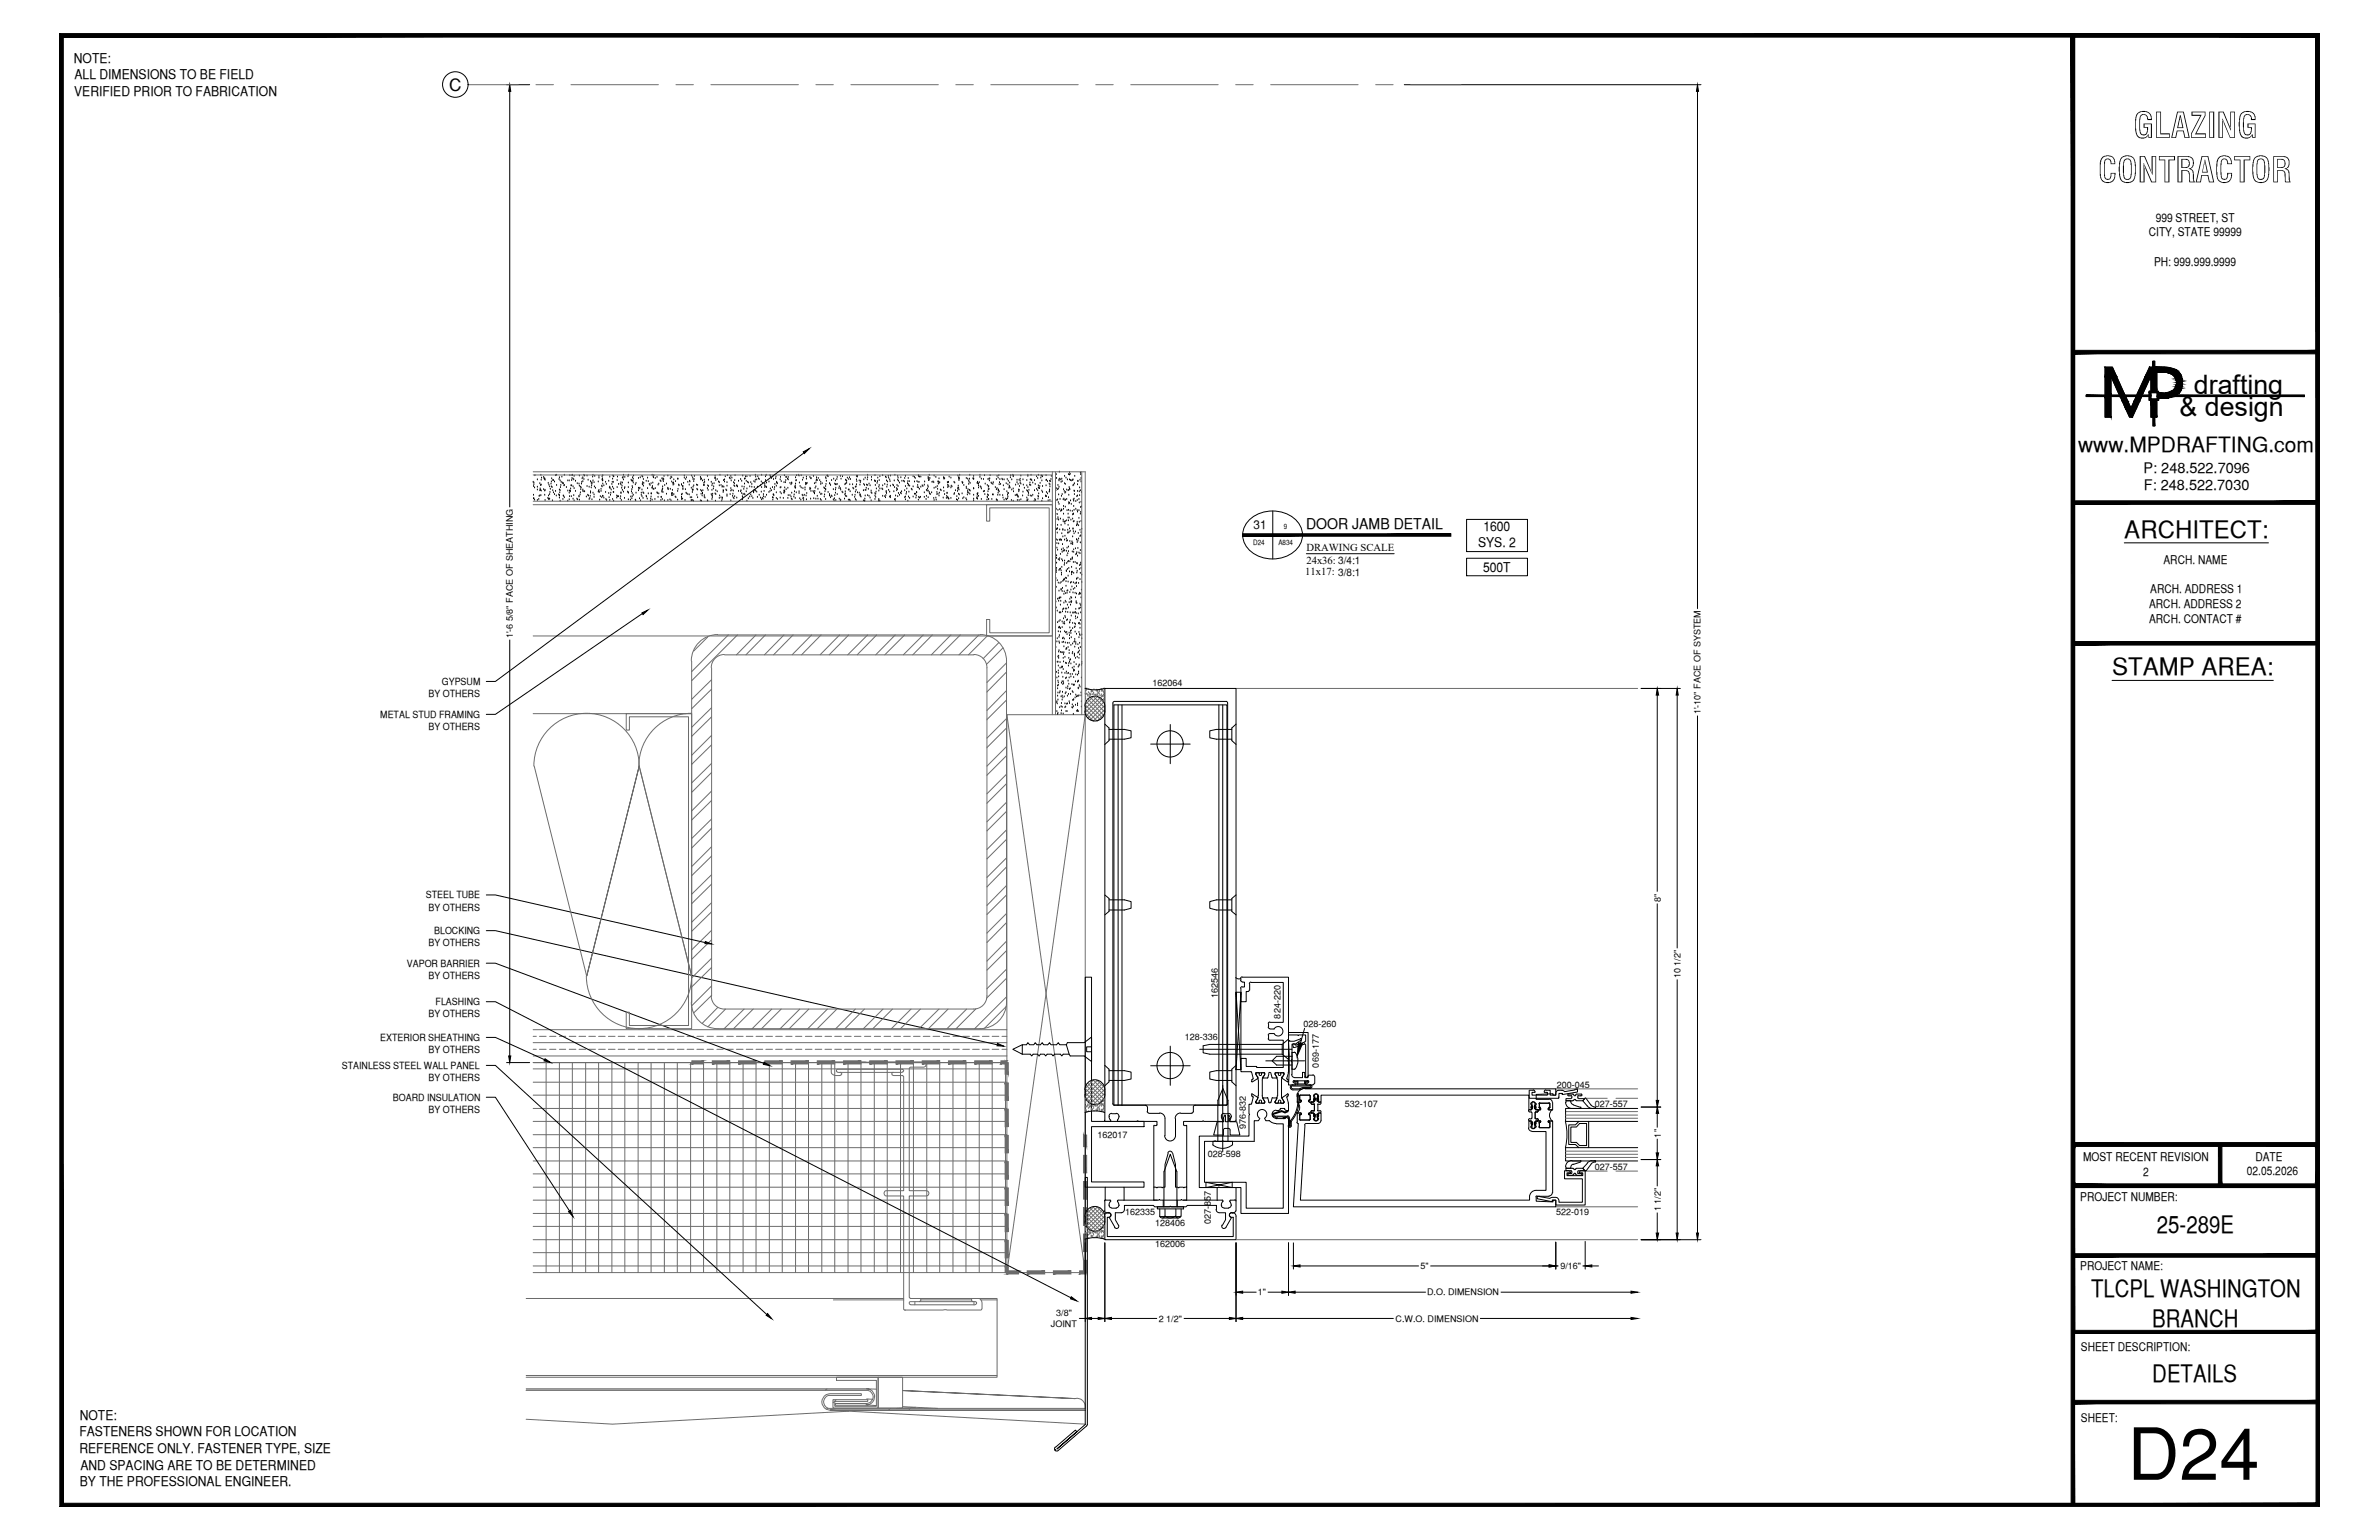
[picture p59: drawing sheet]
<svg xmlns="http://www.w3.org/2000/svg" width="432mm" height="279mm" viewBox="0 0 432 279" stroke-linecap="round" stroke-linejoin="round" font-family="sans-serif">
<defs><g id="words">
<text font-size="13.1" x="386.1" y="268.5">D24</text>
<g font-size="6.3">
<text x="387.2" y="25">GLAZING</text>
<text x="380.8" y="33.1">CONTRACTOR</text>
</g>
<g font-size="4.9">
<text x="398.2" y="71.5">drafting</text>
<text x="395.6" y="75.5">&amp; design</text>
</g>
<g font-size="4.4">
<text x="385.6" y="97.5">ARCHITECT:</text>
<text x="383.3" y="122.5">STAMP AREA:</text>
<text x="391.5" y="223.7">25-289E</text>
<text x="379.5" y="235.4">TLCPL WASHINGTON</text>
<text x="390.7" y="240.7">BRANCH</text>
<text x="390.7" y="250.7">DETAILS</text>
</g>
<text font-size="3.8" x="377.2" y="82">www.MPDRAFTING.com</text>
<text font-size="3.1" x="81.5" y="16.5">C</text>
<text font-size="2.7" x="237" y="95.9">DOOR JAMB DETAIL</text>
<g font-size="2.6">
<text x="389.1" y="85.8">P: 248.522.7096</text>
<text x="389.1" y="89">F: 248.522.7030</text>
</g>
<g font-size="2.4">
<text x="13.4" y="11.4">NOTE:</text>
<text x="13.5" y="17.4">VERIFIED PRIOR TO FABRICATION</text>
<text x="13.5" y="14.4">ALL DIMENSIONS TO BE FIELD</text>
<text x="268.3" y="99.3">SYS. 2</text>
<text x="269.2" y="96.3">1600</text>
<text x="269.2" y="103.8">500T</text>
<text x="14.5" y="257.6">NOTE:</text>
<text x="14.4" y="260.6">FASTENERS SHOWN FOR LOCATION</text>
<text x="14.4" y="263.7">REFERENCE ONLY. FASTENER TYPE, SIZE</text>
<text x="14.5" y="269.6">BY THE PROFESSIONAL ENGINEER.</text>
<text x="14.6" y="266.6">AND SPACING ARE TO BE DETERMINED</text>
</g>
<g font-size="2.2">
<text x="391.3" y="40.2">999 STREET, ST</text>
<text x="390" y="42.9">CITY, STATE 99999</text>
<text x="391" y="48.2">PH: 999.999.9999</text>
<text x="227.5" y="96">31</text>
<text x="390.3" y="107.6">ARCH. ADDRESS 1</text>
<text x="392.7" y="102.3">ARCH. NAME</text>
<text x="390.1" y="110.3">ARCH. ADDRESS 2</text>
<text x="390.1" y="113">ARCH. CONTACT #</text>
<text x="378.1" y="210.6">MOST RECENT REVISION</text>
<text x="389" y="213.3">2</text>
<text x="407.8" y="213.2">02.05.2026</text>
<text x="409.4" y="210.6">DATE</text>
<text x="377.6" y="217.8">PROJECT NUMBER:</text>
<text x="377.6" y="230.4">PROJECT NAME:</text>
<text x="377.7" y="245.2">SHEET DESCRIPTION:</text>
<text x="377.7" y="257.9">SHEET:</text>
</g>
<g font-size="1.9">
<text x="237.1" y="100">DRAWING SCALE</text>
<text x="236.9" y="104.4">11x17: 3/8:1</text>
<text x="237.1" y="102.2">24x36: 3/4:1</text>
</g>
<g font-size="1.8">
<text x="80.2" y="124.3">GYPSUM</text>
<text x="69" y="130.2">METAL STUD FRAMING</text>
<text x="77.8" y="126.5">BY OTHERS</text>
<text x="77.8" y="132.5">BY OTHERS</text>
<text x="77.3" y="163">STEEL TUBE</text>
<text x="77.8" y="165.2">BY OTHERS</text>
<text x="77.8" y="171.7">BY OTHERS</text>
<text x="78.8" y="169.5">BLOCKING</text>
<text x="73.9" y="175.4">VAPOR BARRIER</text>
<text x="77.8" y="177.6">BY OTHERS</text>
<text x="77.8" y="184.6">BY OTHERS</text>
<text x="79.1" y="182.4">FLASHING</text>
<text x="69" y="188.8">EXTERIOR SHEATHING</text>
<text x="77.8" y="191.1">BY OTHERS</text>
<text x="62" y="193.9">STAINLESS STEEL WALL PANEL</text>
<text x="77.8" y="196.2">BY OTHERS</text>
<text x="71.3" y="199.8">BOARD INSULATION</text>
<text x="77.8" y="201.9">BY OTHERS</text>
</g>
<g font-size="1.6">
<text x="93.1" y="115.8" transform="rotate(-90 93.1 115.8)">1'-6 5/8&quot; FACE OF SHEATHING</text>
<text x="209.2" y="124.4">162064</text>
<text x="308.7" y="129.6" transform="rotate(-90 308.7 129.6)">1'-10&quot; FACE OF SYSTEM</text>
<text x="301.4" y="163.6" transform="rotate(-90 301.4 163.6)">8&quot;</text>
<text x="305" y="177.5" transform="rotate(-90 305 177.5)">10 1/2&quot;</text>
<text x="221" y="181" transform="rotate(-90 221 181)">162546</text>
<text x="232.4" y="184.8" transform="rotate(-90 232.4 184.8)">824-220</text>
<text x="215.1" y="188.6">128-336</text>
<text x="236.6" y="186.3">028-260</text>
<text x="239.4" y="193.7" transform="rotate(-90 239.4 193.7)">069-177</text>
<text x="282.6" y="197.4">200-045</text>
<text x="244.1" y="200.9">532-107</text>
<text x="289.5" y="200.8">027-557</text>
<text x="199.2" y="206.4">162017</text>
<text x="219.2" y="209.9">028-598</text>
<text x="226.1" y="204.9" transform="rotate(-90 226.1 204.9)">976-832</text>
<text x="301.4" y="206.4" transform="rotate(-90 301.4 206.4)">1&quot;</text>
<text x="289.5" y="212.2">027-557</text>
<text x="204.2" y="220.4">162335</text>
<text x="219.8" y="222" transform="rotate(-90 219.8 222)">027-857</text>
<text x="282.4" y="220.3">522-019</text>
<text x="301.4" y="219.8" transform="rotate(-90 301.4 219.8)">1 1/2&quot;</text>
<text x="209.7" y="226.3">162006</text>
<text x="209.7" y="222.4">128406</text>
<text x="257.8" y="230.3">5&quot;</text>
<text x="283.2" y="230.3">9/16&quot;</text>
<text x="191.7" y="238.8">3/8&quot;</text>
<text x="210.3" y="239.8">2 1/2&quot;</text>
<text x="228.3" y="235">1&quot;</text>
<text x="253.3" y="239.8">C.W.O. DIMENSION</text>
<text x="259" y="235">D.O. DIMENSION</text>
<text x="190.8" y="240.8">JOINT</text>
</g>
<g font-size="1.3">
<text x="227.5" y="98.9">D24</text>
<text x="232" y="98.9">A834</text>
<text x="233" y="96">9</text>
</g>
</g></defs>
<!-- layer: SURROUNDING CONDITIONS -->
<g fill="none" stroke="#6c6c6c" stroke-width=".18">
<path d="M96.8 91.6h94.2M96.8 90.9h94.2M96.8 85.6h100.2v44.1M96.8 86.2h94.2M179.1 91.6h11.9v23.8h-11.9v-3h.5v2.4h10.8v-22.7h-10.8v2.5h-.5zM191 85.6v44.1M191.6 85.6v44.1M196.3 85.6v44.1M96.8 115.4h94.2M125.5 120v61.9M128.5 115.6l-2.6 2.5M130.3 115.1a4.8 4.8 0 0 0-4.8 4.8"/>
<path d="M130.3 115.2h47.6M131.5 118.7a2.38 2.38 0 0 0-2.4 2.4M131.5 118.8h45.3M132.2 115.2l-6.7 6.7M133.9 115.2l-8.4 8.3M137.2 115.2l-3.5 3.6M138.9 115.2l-3.5 3.6M142.3 115.2l-3.6 3.6M144 115.2l-3.6 3.6M147.3 115.2l-3.5 3.6M149 115.2l-3.5 3.6M152.4 115.2l-3.6 3.6"/>
<path d="M154.1 115.2l-3.6 3.6M157.5 115.2l-3.6 3.6M159.1 115.2l-3.5 3.6M162.5 115.2l-3.6 3.6M164.2 115.2l-3.6 3.6M167.6 115.2l-3.6 3.6M169.2 115.2l-3.5 3.6M172.6 115.2l-3.6 3.6M174.3 115.2l-3.6 3.6M176.8 118.7a2.38 2.38 0 0 1 2.3 2.4M177.7 115.2l-3.6 3.6M177.9 115.1a4.8 4.8 0 0 1 4.8 4.8v62"/>
<path d="M179.2 115.4l-3.4 3.4M181.3 116.6l-2.9 2.9M182.1 117.5l-3 3M96.8 129.5h28.7M96.9 139a9.6 9.6 0 0 1 9.6-9.6 9.6 9.6 0 0 1 9.5 9.6M97 139l9.5 38.1M113.7 129.5h11.8v57.1h-11.8v-3h.5v2.5h10.8v-56.1h-10.8v2.5h-.5zM116 139l-9.5 38.1 9.5-38.1M116 139l9.5 38.1M125.5 129.4a9.6 9.6 0 0 0-9.5 9.6M129.2 123.3l-3.7 3.6M129.2 128.4l-3.7 3.6"/>
<path d="M129.2 133.4l-3.7 3.6M129.2 138.5l-3.7 3.5M129.2 125l-3.7 3.6M129.2 130l-3.7 3.6M129.2 135.1l-3.7 3.6M129.2 121.2v59.5M179.1 121.2v59.5M182.7 120.3l-3.6 3.5M182.7 125.3l-3.6 3.6M182.7 130.4l-3.6 3.5M182.7 135.4l-3.6 3.6M182.7 121.9l-3.6 3.6"/>
<path d="M182.7 127l-3.6 3.6M182.7 132.1l-3.6 3.5M182.7 137.1l-3.6 3.6M182.8 129.7h14.2v101.2h-14.2zM182.8 129.7l14.2 101.2M197 129.7l-14.2 101.2h-86M197 127.9l2.7 2.7M197.2 127.3l2.9 2.9M197.5 126.9l2.8 2.9M197.9 126.6l2.6 2.6M198.4 126.4l-1.4 1.4M198.4 126.4l2.1 2.1"/>
<path d="M199.1 126.4l-2.1 2.2 2.1 2.2 1.4-1.3M199.3 126.4l1.2 1.2M199.6 126.6l-2.6 2.7M200 126.9l-2.8 3M200.3 127.4l-2.9 2.9M200.5 128.7l-2.1 2.1-1.4-1.5M200.5 128l-2.6 2.6M129.2 143.5l-3.7 3.6M129.2 148.6l-3.7 3.5M129.2 153.6l-3.7 3.6M129.2 158.7l-3.7 3.5M129.2 140.1l-3.7 3.7"/>
<path d="M129.2 145.2l-3.7 3.6M129.2 150.2l-3.7 3.7M129.2 155.3l-3.7 3.6M182.7 140.5l-3.6 3.5M182.7 145.5l-3.6 3.6M182.7 150.6l-3.6 3.5M182.7 155.6l-3.6 3.6M182.7 142.2l-3.6 3.5M182.7 147.2l-3.6 3.5M182.7 152.3l-3.6 3.5M182.7 157.3l-3.6 3.6M106.4 177.1a9.6 9.6 0 0 0 9.6 9.5 9.6 9.6 0 0 0 9.5-9.5"/>
<path d="M129.2 163.8l-3.7 3.5M129.2 168.8l-3.7 3.5M129.2 173.9l-3.7 3.5M129.2 178.9l-3.6 3.5M129.2 160.4l-3.7 3.6M129.2 165.4l-3.7 3.6M129.2 170.5l-3.7 3.6M129.2 175.5l-3.7 3.6M182.7 160.7l-3.6 3.6M182.7 165.7l-3.6 3.6M182.7 170.8l-3.6 3.6M182.7 175.8l-3.6 3.6"/>
<path d="M182.7 162.4l-3.6 3.5M182.7 167.4l-3.6 3.6M182.7 172.5l-3.6 3.5M182.7 177.5l-3.6 3.6M96.8 193.9h86M96.8 196.3h86M96.8 198.7h86M96.8 192.8h86M96.8 189.2h86M96.8 191.6h86M96.8 188h.5M96.8 190.4h.5"/>
<path d="M96.8 186.8h86M97.9 188h1.2M97.9 190.4h1.2M99.1 192.8v38.1M99.8 188h1.1M99.8 190.4h1.1M101.5 192.8v38.1M101.5 188h1.2M101.5 190.4h1.2M103.3 188h1.2M103.3 190.4h1.2M103.9 192.8v38.1"/>
<path d="M105.1 188h1.2M105.1 190.4h1.2M106.3 192.8v38.1M106.9 188h1.2M106.9 190.4h1.2M108.6 192.8v38.1M108.6 188h1.3M108.6 190.4h1.3M110.4 188h1.2M110.4 190.4h1.2M111.1 192.8v38.1M112.2 188h1.2"/>
<path d="M112.2 190.4h1.2M113.4 192.8v38.1M114 188h1.2M114 190.4h1.2M115.8 192.8v38.1M115.8 188h1.2M115.8 190.4h1.2M117.6 188h1.2M117.6 190.4h1.2M118.2 192.8v38.1M119.4 188h1.2M119.4 190.4h1.2"/>
<path d="M120.6 192.8v38.1M121.2 188h1.2M121.2 190.4h1.2M122.9 192.8v38.1M122.9 188h1.2M122.9 190.4h1.2M124.7 188h1.2M124.7 190.4h1.2M125.3 192.8v38.1M125.5 181.8a4.8 4.8 0 0 0 4.8 4.8M125.6 192.5v.5M126.5 188h1.2"/>
<path d="M126.5 190.4h1.2M127.7 192.8v38.1M128.3 188h1.2M128.3 190.4h1.2M129.1 180.7a2.38 2.38 0 0 0 2.4 2.4M129.2 180.6l-3.3 3.2M130.1 192.8v38.1M130.1 188h1.2M130.1 190.4h1.2M130.3 182.8l-2.9 2.9M130.3 186.6h47.6M131.5 183.1h45.3"/>
<path d="M131.7 183.1l-3.2 3.2M131.9 188h1.2M131.9 190.4h1.2M132.5 192.8v38.1M133.7 188h1.2M133.7 190.4h1.2M134.9 192.8v38.1M135.1 183.1l-3.7 3.5M135.4 188h1.3M135.4 190.4h1.3M136.7 183.1l-3.5 3.5M137.2 192.8v38.1"/>
<path d="M137.2 188h1.2M137.2 190.4h1.2M139 188h1.2M139 190.4h1.2M139.6 192.8v38.1M140.1 183.1l-3.6 3.5M140.8 188h1.2M140.8 190.4h1.2M141.8 183.1l-3.6 3.5M142 192.8v38.1M142.6 188h1.2M142.6 190.4h1.2"/>
<path d="M144.4 192.8v38.1M144.4 188h1.1M144.4 190.4h1.1M145.2 183.1l-3.6 3.5M146.2 188h1.2M146.2 190.4h1.2M146.7 192.8v38.1M146.8 183.1l-3.5 3.5M148 188h1.2M148 190.4h1.2M149.2 192.8v38.1M149.7 188h1.2"/>
<path d="M149.7 190.4h1.2M150.2 183.1l-3.6 3.5M150.9 192.8l.1-.1h16.6a.48 .48 0 0 1 .5 .4 .48 .48 0 0 1-.5 .5h-2.4l-.2 .2v22.2h3.1a.48 .48 0 0 1 .5 .5 .48 .48 0 0 1-.5 .5h-3.1v18.4l.3 .2h1.6a.29 .29 0 0 1 .2 .3 .29 .29 0 0 1-.2 .3h-1.6a.29 .29 0 0 0-.3 .2 .29 .29 0 0 0 .3 .3h11.8a.27 .27 0 0 0 .1-.3 .27 .27 0 0 0-.2-.2h-.4l-.3-.2a.26 .26 0 0 1 0-.3 .26 .26 0 0 1 .3-.1h.9a.76 .76 0 0 1 .7 .7v1.1l-.1 .3h-14l-.1-.1v-20.6h-3.1a.48 .48 0 0 1-.4-.5 .48 .48 0 0 1 .4-.5h3.1v-20.7l-.1-.2h-1.7l-.3-.2a.26 .26 0 0 1 0-.2 .26 .26 0 0 1 .3-.1l1.6-.1a.26 .26 0 0 0 .2-.3 .26 .26 0 0 0-.3-.2h-11.6a.29 .29 0 0 0-.3 .3 .29 .29 0 0 0 .3 .3h.4a.29 .29 0 0 1 .3 .2 .29 .29 0 0 1-.3 .3 1.82 1.82 0 0 1-1.4-.2l-.2-.3zM151.5 192.8v38.1M151.5 188h1.2M151.5 190.4h1.2M151.9 183.1l-3.6 3.5M152.5 194.6h9.7M153.3 188h1.2M153.3 190.4h1.2M153.9 192.8v38.1M155.1 188h1.2"/>
<path d="M155.1 190.4h1.2M155.3 183.1l-3.6 3.5M156.3 192.8v38.1M156.9 188h1.2M156.9 190.4h1.2M156.9 183.1l-3.5 3.5M158.7 192.8v38.1M158.7 188h1.1M158.7 190.4h1.1M160.3 183.1l-3.6 3.5M160.5 188h1.2M160.5 190.4h1.2"/>
<path d="M161 192.8v38.1M162 183.1l-3.6 3.5M162.2 188h1.2M162.2 190.4h1.2M163.4 192.8v38.1M164 188h1.2M164 190.4h1.2M165.4 183.1l-3.6 3.5M165.8 192.8v38.1M165.8 188h1.2M165.8 190.4h1.2M167.1 183.1l-3.7 3.5"/>
<path d="M167.6 188h1.2M167.6 190.4h1.2M168.2 192.8v38.1M169.4 188h1.2M169.4 190.4h1.2M170.4 183.1l-3.6 3.5M170.6 192.8v38.1M171.2 188h1.1M171.2 190.4h1.1M172.1 183.1l-3.6 3.5M173 192.8v38.1M173 188h1.1"/>
<path d="M173 190.4h1.1M174.8 188h1.2M174.8 190.4h1.2M175.3 192.8v38.1M175.5 183.1l-3.6 3.5M176.5 188h1.2M176.5 190.4h1.2M177.2 183l-3.7 3.6M177.7 192.8v38.1M178.3 188h1.2M178.3 190.4h1.2M179.1 180.7a2.38 2.38 0 0 1-2.3 2.4"/>
<path d="M180.1 192.8v38.1M180.1 188h1.2M180.1 190.4h1.2M181.9 188h.9M181.9 190.4h.9M182.5 192.8v38.1M182.6 182.6l-3.9 4M182.7 181.8a4.8 4.8 0 0 1-4.8 4.8M182.7 180.8l-5.8 5.8M197 199l1.4 1.4M197.2 196.9l2.8 2.9M197.4 196.5l2.9 2.9"/>
<path d="M197.9 196.2l2.6 2.6M199.7 196.2l-2.7 2.7M200.1 196.6l-2.9 2.9M200.3 197l-2.8 2.9M200.5 197.3l-1.4-1.3-2.1 2.2 2.1 2.2M200.5 199.1l-1.2 1.2M200.5 198.1l-2.1-2.1-1.4 1.5 2.6 2.7M200.5 197.6l-2.6 2.6M200.5 198.3l-2.1 2.1M96.8 201.1h86M96.8 203.5h86M96.8 205.9h86"/>
<path d="M96.8 208.2h86M96.8 210.6h86M96.8 213h86M96.8 215.4h86M96.8 217.7h86M197.2 220l2.8 2.8M197.4 219.5l2.9 2.9M197.9 219.2l2.6 2.7M199.7 219.2l-2.7 2.7M200.1 219.6l-2.9 2.9M95.5 235.6h68.5M96.8 220.2h86"/>
<path d="M96.8 222.5h86M96.8 224.9h86M96.8 227.3h86M96.8 229.7h86M151.3 235.8h12.7M165.2 235.6h15.8v14.3h-85.5M166.1 236.2v.5M166.9 236.2h9.7M167.1 235.8h9.2M176.8 236.2v.5M178.1 235.8h2.9M197 222l1.4 1.4"/>
<path d="M200.3 220l-2.8 2.9M200.5 220.3l-1.4-1.3-2.1 2.2 2.1 2.2M200.5 222.1l-1.2 1.2M200.5 221.1l-2.1-2.1-1.4 1.5 2.6 2.7M200.5 220.6l-2.6 2.6M200.5 221.4l-2.1 2M95.5 252h62.2M95.5 249.6h85.5M150.1 252l-.3 .2M150.2 255.5l-.1 .2M151.8 253.9l-.6 .6M151.8 249.9h7.6v5.6h-8.2v-1.6h6.3v.4h-6v.8h7.6v-4.7h-7.3z"/>
<path d="M154.1 256l-42.9 2.4-15.7-.9M157.3 252.2h-61.8h61.8a1.21 1.21 0 0 1 1.2 1.2 1.21 1.21 0 0 1-1.2 1.2h-5.7v.4h5.6M157.3 253.8l1.1 .1M159.1 252h-1.8a1.46 1.46 0 0 1 1.5 1.5 1.46 1.46 0 0 1-1.6 1.4l1.9 .1M159.4 249.9h4.4v5.6h-4.4zM161.6 255.5l-.3 .3M163.8 255.2l6.4 .3M165.2 255.5l-.2 .3M166.2 255.3l-3.4 .2M195.1 253.7l-31.3-1.4 31.3 1.4a1.46 1.46 0 0 1 1.8 1.8M197 255.5h-46.3a1.18 1.18 0 0 1-1.2-1.2 1.18 1.18 0 0 1 1.2-1.1h5.6v-.3h-5.6a1.49 1.49 0 0 0-1.5 1.4 1.49 1.49 0 0 0 1.5 1.5h46.3h-46.3l46.3 2.6"/>
</g>
<g fill="none" stroke="#000" stroke-width=".18">
<path d="M96.8 87.5h.1M96.8 89.9h.1M96.8 88.3h.1M96.8 90.5h.1M96.9 87.9h.1M96.9 87.6h.1M96.9 90.5h.1M97 88.5h.1M97 90.7h.1M97.1 86.3h.1M97.5 90.8h.1M97.5 88.9h.1"/>
<path d="M97.5 87.1h.1M97.5 88.4h.1M97.8 90.6h.1M97.9 90h.1M98 89h.1M98 87.8h.1M98 90h.1M98 88.7h.1M98.1 88.1h.1M98.1 89h.1M98.2 89.9h.1M98.2 86.2h.1"/>
<path d="M98.2 88h.1M98.2 87.1h.1M98.2 89.1h.1M98.3 86.7h.1M98.7 86.6h.1M98.7 88.8h.1M98.7 86.9h.1M98.9 86.9h.1M98.9 89.1h.1M98.9 87h.1M98.9 89.9h.1M98.9 90.8h.1"/>
<path d="M98.9 89h.1M98.9 87.1h.1M99.4 90.4h.1M99.5 87.7h.1M99.6 90h.1M99.6 90.6h.1M99.6 88h.1M99.6 90.7h.1M99.8 89.7h.1M99.8 88.3h.1M99.8 90.6h.1M99.8 89.3h.1"/>
<path d="M99.9 88.8h.1M100 87.8h.1M100.1 87.4h.1M100.1 88.3h.1M100.1 86.9h.1M100.2 88.5h.1M100.3 90.9h.1M100.3 89h.1M100.3 87.2h.1M100.5 87.2h.1M100.5 89.4h.1M100.6 87.4h.1"/>
<path d="M100.6 89.7h.1M100.8 86.3h.1M100.8 89.2h.1M101 90h.1M101 88.1h.1M101 86.2h.1M101.4 89.8h.1M101.5 87h.1M101.5 90.4h.1M101.5 90h.1M101.5 86.7h.1M101.5 88.9h.1"/>
<path d="M101.5 89.9h.1M101.6 89.4h.1M101.7 90.9h.1M101.7 89h.1M101.7 87.2h.1M101.7 88.5h.1M101.8 88.1h.1M101.9 87.5h.1M102 86.6h.1M102 87.6h.1M102.2 87.8h.1M102.2 90.6h.1"/>
<path d="M102.2 90h.1M102.3 90h.1M102.4 88.1h.1M102.4 86.2h.1M102.4 90.3h.1M102.8 88.5h.1M103.1 90.9h.1M103.1 89.1h.1M103.1 87.2h.1M103.3 90.7h.1M103.3 87.2h.1M103.3 89.5h.1"/>
<path d="M103.4 90.1h.1M103.4 89.1h.1M103.4 86.3h.1M103.5 89.1h.1M103.5 89.2h.1M103.6 88.7h.1M103.6 88.1h.1M103.7 90.1h.1M103.8 88.1h.1M103.8 87.2h.1M103.8 86.3h.1M103.8 86.8h.1"/>
<path d="M103.9 86.2h.1M104 88.3h.1M104 90.6h.1M104 86.9h.1M104.1 87.1h.1M104.1 89.9h.1M104.2 86.4h.1M104.2 88.6h.1M104.2 90.9h.1M104.5 89.2h.1M104.5 87.3h.1M104.7 90.6h.1"/>
<path d="M104.8 87.8h.1M104.8 90.7h.1M105.1 90.2h.1M105.1 87.8h.1M105.1 90h.1M105.2 88.2h.1M105.2 86.4h.1M105.2 90.7h.1M105.3 89.8h.1M105.3 89.4h.1M105.3 88.4h.1M105.4 88.8h.1"/>
<path d="M105.5 88.5h.1M105.5 87.8h.1M105.6 87.5h.1M105.7 86.9h.1M105.8 89.2h.1M105.8 87.4h.1M105.8 86.7h.1M105.8 88.9h.1M106 87h.1M106 89.2h.1M106 86.2h.1M106.1 86.4h.1"/>
<path d="M106.1 89.2h.1M106.4 90.2h.1M106.6 88.3h.1M106.6 86.4h.1M106.7 89.9h.1M106.7 87.1h.1M106.8 90h.1M106.9 88.4h.1M106.9 90.6h.1M107.1 90.4h.1M107.1 90h.1M107.2 89.2h.1"/>
<path d="M107.2 87.4h.1M107.2 89.5h.1M107.3 88.5h.1M107.3 87.7h.1M107.4 88.1h.1M107.4 87.6h.1M107.4 87.8h.1M107.4 90.7h.1M107.6 86.6h.1M107.6 86.2h.1M107.6 87.2h.1M107.6 89.5h.1"/>
<path d="M107.8 90.2h.1M107.8 87.6h.1M107.8 89.8h.1M107.9 88.3h.1M107.9 86.4h.1M108.1 88.6h.1M108.6 89.3h.1M108.6 87.4h.1M108.6 89.2h.1M108.7 86.7h.1M108.7 89h.1M108.7 86.4h.1"/>
<path d="M108.8 89.3h.1M108.8 90.7h.1M109 90.1h.1M109.1 89.2h.1M109.1 88.8h.1M109.2 90.3h.1M109.2 88.2h.1M109.3 88.3h.1M109.3 86.5h.1M109.3 87.1h.1M109.3 87.2h.1M109.3 86.9h.1"/>
<path d="M109.4 86.3h.1M109.4 87.8h.1M109.4 90h.1M109.4 87.2h.1M109.6 88.1h.1M109.6 90.4h.1M109.9 89.3h.1M109.9 87.5h.1M110 90.6h.1M110 87.9h.1M110.1 90.8h.1M110.5 87.3h.1"/>
<path d="M110.5 89.5h.1M110.6 90.3h.1M110.6 88.5h.1M110.7 88.4h.1M110.7 86.6h.1M110.7 90.8h.1M110.7 88.6h.1M110.8 89.9h.1M110.9 89.5h.1M110.9 88.9h.1M111.1 87.9h.1M111.1 87.5h.1"/>
<path d="M111.2 86.9h.1M111.2 88.4h.1M111.2 90.6h.1M111.3 86.4h.1M111.3 89.3h.1M111.3 87.5h.1M111.4 86.5h.1M111.4 88.7h.1M111.4 90.9h.1M111.4 89.3h.1M112 90.4h.1M112 90h.1"/>
<path d="M112 88.5h.1M112 87.2h.1M112.1 86.6h.1M112.1 90.1h.1M112.3 87.9h.1M112.3 90.1h.1M112.6 90.5h.1M112.6 87.8h.1M112.6 90.1h.1M112.7 89.4h.1M112.7 87.6h.1M112.7 89.5h.1"/>
<path d="M112.7 87.9h.1M112.8 90.8h.1M112.8 88.6h.1M112.9 88.2h.1M113 87.6h.1M113 86.7h.1M113 89h.1M113.1 86.6h.1M113.2 86.2h.1M113.2 87.1h.1M113.2 89.3h.1M113.3 90.4h.1"/>
<path d="M113.3 88.6h.1M113.4 88.5h.1M113.4 86.6h.1M113.9 89.3h.1M114 86.5h.1M114 89.5h.1M114 87.6h.1M114 86.2h.1M114 88.5h.1M114 90.7h.1M114 89.4h.1M114.4 90.7h.1"/>
<path d="M114.5 90.2h.1M114.6 87.1h.1M114.6 89.2h.1M114.7 90.5h.1M114.7 88.8h.1M114.7 87.2h.1M114.7 88.3h.1M114.7 87.3h.1M114.7 89.5h.1M114.7 90.1h.1M114.8 88.5h.1M114.8 86.7h.1"/>
<path d="M114.9 87.3h.1M114.9 86.9h.1M114.9 87.6h.1M114.9 89.9h.1M115 86.4h.1M115.3 87.9h.1M115.3 90.7h.1M115.4 90.9h.1M115.4 89.5h.1M115.4 87.7h.1M115.9 86.8h.1M115.9 89h.1"/>
<path d="M115.9 88.6h.1M116 88.7h.1M116.1 90.5h.1M116.1 88.6h.1M116.2 86.7h.1M116.3 90.9h.1M116.4 89.9h.1M116.4 89.5h.1M116.5 88.9h.1M116.5 90.1h.1M116.5 86.4h.1M116.6 87.9h.1"/>
<path d="M116.6 87.6h.1M116.6 86.6h.1M116.7 90.4h.1M116.7 89.4h.1M116.8 87h.1M116.8 88.2h.1M116.8 89.5h.1M116.8 87.7h.1M117.3 87.3h.1M117.3 90h.1M117.3 90.2h.1M117.5 90.6h.1"/>
<path d="M117.5 88.6h.1M117.5 86.7h.1M117.7 87.4h.1M117.7 89.6h.1M117.9 87.9h.1M118 88.1h.1M118 90.9h.1M118.1 90.6h.1M118.2 89.6h.1M118.2 87.8h.1M118.2 90.2h.1M118.4 88.6h.1"/>
<path d="M118.4 86.2h.1M118.4 88.5h.1M118.4 90.7h.1M118.4 88.3h.1M118.5 87.6h.1M118.6 86.6h.1M118.6 88.8h.1M118.6 86.7h.1M118.7 86.3h.1M118.7 88.8h.1M118.9 90.6h.1M118.9 88.6h.1"/>
<path d="M118.9 86.8h.1M119.3 86.6h.1M119.3 89.4h.1M119.3 89.5h.1M119.4 88h.1M119.4 90.2h.1M119.6 89.6h.1M119.6 87.8h.1M119.8 87.2h.1M120 90.8h.1M120 87.4h.1M120 90.2h.1"/>
<path d="M120.1 89.3h.1M120.1 86.9h.1M120.1 89.1h.1M120.2 90.6h.1M120.2 88.9h.1M120.3 88.7h.1M120.3 88.3h.1M120.3 86.9h.1M120.3 87.1h.1M120.3 89.3h.1M120.4 87.4h.1M120.5 87h.1"/>
<path d="M120.5 86.4h.1M120.6 90.9h.1M120.6 88.1h.1M121 89.7h.1M121 87.8h.1M121.2 86.4h.1M121.2 88.6h.1M121.2 90.8h.1M121.2 88.7h.1M121.3 88.8h.1M121.6 90.7h.1M121.7 88.8h.1"/>
<path d="M121.7 86.9h.1M121.8 90.9h.1M121.8 86.6h.1M121.9 89.9h.1M121.9 87.4h.1M121.9 89.7h.1M121.9 86.7h.1M122 89.5h.1M122 89h.1M122.1 87.7h.1M122.1 89.9h.1M122.2 88h.1"/>
<path d="M122.2 87.6h.1M122.3 89.7h.1M122.3 87.9h.1M122.3 87.1h.1M122.6 90.2h.1M122.6 87.4h.1M122.7 90.3h.1M123 90.7h.1M123 86.9h.1M123 89.2h.1M123.1 88.8h.1M123.1 86.9h.1"/>
<path d="M123.2 88h.1M123.3 88.1h.1M123.7 89.8h.1M123.7 87.9h.1M123.7 90.6h.1M123.7 90.2h.1M123.7 88h.1M123.8 89.7h.1M123.9 88.3h.1M123.9 90.6h.1M124 88.6h.1M124 88.3h.1"/>
<path d="M124 88.8h.1M124.1 87.7h.1M124.2 86.7h.1M124.2 86.4h.1M124.3 90.8h.1M124.4 88.8h.1M124.5 87h.1M124.5 89.5h.1M124.6 86.7h.1M124.7 89.6h.1M124.8 87.5h.1M124.8 89.7h.1"/>
<path d="M125.1 89.8h.1M125.1 88h.1M125.2 87.3h.1M125.2 87.4h.1M125.3 90.3h.1M125.5 90.9h.1M125.5 88.6h.1M125.5 90.8h.1M125.5 90.3h.1M125.5 86.4h.1M125.7 89.3h.1M125.7 88.9h.1"/>
<path d="M125.7 90.8h.1M125.7 89h.1M125.7 86.7h.1M125.8 88.9h.1M125.8 87h.1M125.8 88.4h.1M125.9 90.9h.1M125.9 87.4h.1M125.9 88.1h.1M126 87h.1M126 86.4h.1M126.4 88h.1"/>
<path d="M126.5 89.9h.1M126.5 88.8h.1M126.6 88.1h.1M126.6 90.3h.1M126.6 88.9h.1M127.1 90.9h.1M127.1 86.6h.1M127.2 89h.1M127.2 87.1h.1M127.2 86.8h.1M127.3 89.7h.1M127.3 90.9h.1"/>
<path d="M127.3 86.9h.1M127.3 89.2h.1M127.4 90h.1M127.5 89.6h.1M127.5 87.2h.1M127.5 89.5h.1M127.6 89h.1M127.7 88.1h.1M127.8 87.7h.1M127.8 89.9h.1M127.8 88.1h.1M127.8 87.1h.1"/>
<path d="M127.8 90.2h.1M127.9 87.5h.1M128 90.4h.1M128.4 86.4h.1M128.4 88.6h.1M128.4 90.9h.1M128.5 90.9h.1M128.5 88.1h.1M128.5 89h.1M128.6 87.1h.1M128.6 88.3h.1M129.1 87.5h.1"/>
<path d="M129.1 89.7h.1M129.2 89.9h.1M129.2 88.1h.1M129.2 90.6h.1M129.2 89h.1M129.3 90.3h.1M129.3 87.8h.1M129.3 90h.1M129.3 89.7h.1M129.5 88.7h.1M129.5 88.3h.1M129.6 87.8h.1"/>
<path d="M129.7 86.8h.1M129.8 86.4h.1M129.8 89.6h.1M129.9 90.9h.1M129.9 86.8h.1M129.9 89h.1M129.9 87.2h.1M129.9 89.7h.1M130.2 87h.1M130.2 89.2h.1M130.4 87.4h.1M130.6 88.1h.1"/>
<path d="M130.6 87.6h.1M130.6 90.4h.1M130.6 90h.1M130.7 86.2h.1M130.9 88.1h.1M130.9 90.3h.1M131 90.9h.1M131.1 88.4h.1M131.1 90.6h.1M131.1 90.4h.1M131.2 88.3h.1M131.3 89.3h.1"/>
<path d="M131.3 89h.1M131.3 89.1h.1M131.3 87.2h.1M131.4 88.4h.1M131.5 87.4h.1M131.5 87.1h.1M131.6 86.5h.1M131.8 88.9h.1M131.9 89h.1M132 90h.1M132 88.2h.1M132 87.6h.1"/>
<path d="M132 89.8h.1M132 86.3h.1M132.4 86.7h.1M132.5 86.9h.1M132.5 89.7h.1M132.7 89.1h.1M132.7 86.4h.1M132.7 88.6h.1M132.7 90.9h.1M132.7 87.2h.1M132.8 86.7h.1M132.8 89h.1"/>
<path d="M133 90h.1M133 89.7h.1M133.1 89.1h.1M133.1 90.4h.1M133.2 87.6h.1M133.2 88.1h.1M133.2 90.5h.1M133.3 87.8h.1M133.3 90.1h.1M133.3 88.3h.1M133.3 87.2h.1M133.4 86.3h.1"/>
<path d="M133.7 88.1h.1M133.7 90.4h.1M133.7 88.2h.1M133.9 88.3h.1M134 89.2h.1M134 87.3h.1M134.4 87h.1M134.4 89.2h.1M134.5 89h.1M134.6 87.3h.1M134.6 89.5h.1M134.7 88.3h.1"/>
<path d="M134.7 90.1h.1M134.7 90.7h.1M134.8 86.4h.1M134.8 90.3h.1M134.9 89.7h.1M135 88.8h.1M135.1 88.4h.1M135.1 89.7h.1M135.1 87.8h.1M135.1 86.9h.1M135.2 89.8h.1M135.3 86.9h.1"/>
<path d="M135.3 86.5h.1M135.4 89.2h.1M135.4 87.3h.1M135.6 86.5h.1M135.6 88.7h.1M135.6 90.9h.1M135.7 87.5h.1M135.8 87.6h.1M135.8 90.5h.1M136.1 90.2h.1M136.1 88.3h.1M136.1 86.4h.1"/>
<path d="M136.3 87.6h.1M136.3 89.8h.1M136.5 87.9h.1M136.5 90.1h.1M136.5 88.4h.1M136.7 90.4h.1M136.8 89.3h.1M136.8 89.4h.1M136.8 87.4h.1M136.8 89h.1M136.9 88.5h.1M137 87.5h.1"/>
<path d="M137 89h.1M137.1 87.1h.1M137.1 86.2h.1M137.2 86.6h.1M137.2 89.1h.1M137.4 87.1h.1M137.4 89.3h.1M137.5 90.2h.1M137.5 88.4h.1M137.5 86.5h.1M137.7 86.9h.1M137.8 87h.1"/>
<path d="M137.8 89.9h.1M138 88.1h.1M138 90.4h.1M138.2 89.3h.1M138.2 87.4h.1M138.2 86.2h.1M138.2 88.5h.1M138.2 90.7h.1M138.4 90.4h.1M138.4 87.7h.1M138.5 90.6h.1M138.6 90.1h.1"/>
<path d="M138.6 89.7h.1M138.7 89.2h.1M138.8 88.5h.1M138.8 88.1h.1M138.8 87.8h.1M138.9 90.2h.1M138.9 86.5h.1M138.9 87.2h.1M139 88.3h.1M139.1 86.2h.1M139.1 87.6h.1M139.1 89.9h.1"/>
<path d="M139.1 88.5h.1M139.6 89.3h.1M139.6 87.4h.1M139.8 86.3h.1M139.8 89.2h.1M139.8 86.5h.1M139.8 88.7h.1M140 86.8h.1M140 89h.1M140.2 90.3h.1M140.2 88.5h.1M140.3 86.6h.1"/>
<path d="M140.3 90.7h.1M140.3 90.4h.1M140.3 89.8h.1M140.4 89.8h.1M140.4 87h.1M140.5 89.9h.1M140.5 88.8h.1M140.6 88.5h.1M140.7 87.9h.1M140.8 86.9h.1M140.8 86.6h.1M140.9 89.4h.1"/>
<path d="M140.9 88.2h.1M140.9 90.4h.1M141 87.5h.1M141 87.6h.1M141.1 87.8h.1M141.1 90.6h.1M141.6 90.4h.1M141.6 88.5h.1M141.6 87.1h.1M141.6 89.3h.1M141.7 86.6h.1M141.7 88.5h.1"/>
<path d="M141.8 87.4h.1M141.8 89.6h.1M142.2 90.4h.1M142.3 89.4h.1M142.3 87.6h.1M142.3 89.5h.1M142.3 89.1h.1M142.4 89.1h.1M142.4 86.3h.1M142.4 88.5h.1M142.4 89.2h.1M142.6 87.6h.1"/>
<path d="M142.6 87.2h.1M142.7 86.6h.1M142.7 88.8h.1M142.9 86.9h.1M143 90.4h.1M143 88.6h.1M143.1 86.6h.1M143.1 87.1h.1M143.1 89.9h.1M143.4 87.7h.1M143.4 89.9h.1M143.6 87.9h.1"/>
<path d="M143.6 90.2h.1M143.6 90.6h.1M143.7 89.5h.1M143.7 87.6h.1M143.7 87.8h.1M143.8 90.7h.1M144.1 90.2h.1M144.1 89.8h.1M144.2 89.2h.1M144.3 88.4h.1M144.3 90.4h.1M144.3 88.6h.1"/>
<path d="M144.3 88.2h.1M144.4 86.7h.1M144.4 87.8h.1M144.4 88.5h.1M144.5 87.2h.1M144.5 89.4h.1M144.6 86.3h.1M144.9 86.2h.1M145 89.5h.1M145 86.4h.1M145 89.2h.1M145.1 87.6h.1"/>
<path d="M145.2 90.5h.1M145.2 88.3h.1M145.4 90.7h.1M145.4 86.3h.1M145.4 88.5h.1M145.6 89.9h.1M145.7 87.1h.1M145.7 90.5h.1M145.7 88.6h.1M145.7 90h.1M145.8 86.7h.1M145.9 90.8h.1"/>
<path d="M145.9 90.4h.1M146 89.9h.1M146.1 88.9h.1M146.1 88.5h.1M146.2 87.9h.1M146.2 87.7h.1M146.3 87.8h.1M146.3 90h.1M146.4 86.9h.1M146.4 86.6h.1M146.4 87.8h.1M146.4 90.7h.1"/>
<path d="M146.4 89.5h.1M146.5 87.7h.1M147 86.6h.1M147 88.8h.1M147 88.6h.1M147.1 90.6h.1M147.1 88.7h.1M147.2 86.8h.1M147.2 86.9h.1M147.2 89.2h.1M147.6 89.2h.1M147.6 86.4h.1"/>
<path d="M147.7 90.5h.1M147.7 89.3h.1M147.8 89.6h.1M147.8 87.8h.1M147.8 89.5h.1M147.9 89.2h.1M148 88.6h.1M148.1 87.6h.1M148.1 88.3h.1M148.1 90.6h.1M148.1 87.2h.1M148.2 86.7h.1"/>
<path d="M148.2 87.1h.1M148.3 87.2h.1M148.3 90h.1M148.5 90.6h.1M148.5 88.8h.1M148.5 86.8h.1M148.8 87.2h.1M148.8 89.4h.1M148.9 90.6h.1M149 87.5h.1M149 89.7h.1M149 87.9h.1"/>
<path d="M149 90.8h.1M149.2 89.7h.1M149.2 87.8h.1M149.5 88.5h.1M149.6 90.2h.1M149.7 89.8h.1M149.7 88.6h.1M149.7 89.2h.1M149.9 90.6h.1M149.9 88.8h.1M149.9 88.3h.1M149.9 86.7h.1"/>
<path d="M149.9 88.9h.1M149.9 86.9h.1M149.9 87.9h.1M150 87.3h.1M150.1 86.4h.1M150.2 86.4h.1M150.3 86.5h.1M150.3 89.3h.1M150.6 89.7h.1M150.6 87.8h.1M150.6 90h.1M150.7 88.1h.1"/>
<path d="M150.7 90.3h.1M150.9 90h.1M150.9 87.2h.1M151 90.1h.1M151.3 90.7h.1M151.3 88.8h.1M151.3 86.9h.1M151.4 90.9h.1M151.4 90.5h.1M151.5 89.9h.1M151.5 87.8h.1M151.6 88.9h.1"/>
<path d="M151.6 87.2h.1M151.6 89.5h.1M151.6 87.9h.1M151.7 88.6h.1M151.7 90.8h.1M151.8 87.9h.1M151.9 87h.1M152 89.7h.1M152 87.9h.1M152 86.6h.1M152.3 88.6h.1M152.3 88.3h.1"/>
<path d="M152.3 90.6h.1M152.5 86.4h.1M152.5 88.6h.1M152.5 90.9h.1M152.6 90.7h.1M152.6 88.9h.1M152.7 86.9h.1M152.8 89.3h.1M152.9 86.5h.1M153 89.4h.1M153.3 90.6h.1M153.4 89.8h.1"/>
<path d="M153.4 87.9h.1M153.4 89.6h.1M153.4 89.2h.1M153.5 87.8h.1M153.5 90h.1M153.5 87.1h.1M153.5 88.6h.1M153.6 87.2h.1M153.7 87.7h.1M153.7 87.3h.1M153.7 90.1h.1M153.8 86.7h.1"/>
<path d="M154 90.7h.1M154 88.9h.1M154.1 87h.1M154.1 88.9h.1M154.2 86.7h.1M154.2 90.7h.1M154.2 87.9h.1M154.3 89.2h.1M154.3 90.9h.1M154.4 87h.1M154.7 89.9h.1M154.7 87.9h.1"/>
<path d="M154.8 88.6h.1M154.9 88.7h.1M155.1 90.2h.1M155.2 89.9h.1M155.3 89.3h.1M155.3 88.4h.1M155.3 90.6h.1M155.4 90.8h.1M155.4 89h.1M155.4 88.3h.1M155.4 87.1h.1M155.4 87.9h.1"/>
<path d="M155.4 86.4h.1M155.5 87.4h.1M155.6 86.6h.1M155.6 86.4h.1M155.6 89.4h.1M156 87.2h.1M156 89.5h.1M156.1 89.9h.1M156.1 88h.1M156.1 87.6h.1M156.1 89.8h.1M156.1 90h.1"/>
<path d="M156.2 87.3h.1M156.3 90.2h.1M156.7 90.9h.1M156.7 89h.1M156.8 87.1h.1M156.8 87.9h.1M156.9 90.9h.1M156.9 88.1h.1M157 90.6h.1M157 90.9h.1M157 90h.1M157 86.7h.1"/>
<path d="M157 89h.1M157.2 89h.1M157.2 88.6h.1M157.3 88h.1M157.4 87.1h.1M157.5 89.9h.1M157.5 88.1h.1M157.5 86.2h.1M157.5 86.7h.1M157.6 88.8h.1M157.7 87.8h.1M157.7 90h.1"/>
<path d="M157.9 88.1h.1M157.9 90.4h.1M158.1 90.9h.1M158.1 89.1h.1M158.1 89.4h.1M158.2 87.1h.1M158.2 86.6h.1M158.2 89.5h.1M158.7 87.2h.1M158.8 90h.1M158.8 86.3h.1M158.8 90.6h.1"/>
<path d="M158.8 87.3h.1M158.8 89.5h.1M158.9 88.1h.1M158.9 87.4h.1M158.9 89.7h.1M158.9 90.2h.1M159 89.3h.1M159.1 88.7h.1M159.2 87.7h.1M159.3 87.4h.1M159.3 86.7h.1M159.5 90.9h.1"/>
<path d="M159.5 89.1h.1M159.5 88.4h.1M159.5 90.6h.1M159.6 87.2h.1M159.6 88.1h.1M159.7 86.5h.1M159.7 88.7h.1M159.7 90.9h.1M160.1 88.7h.1M160.2 90h.1M160.2 88.1h.1M160.2 86.3h.1"/>
<path d="M160.2 88.8h.1M160.6 87.9h.1M160.6 90.1h.1M160.7 90.3h.1M160.7 86.6h.1M160.8 89.9h.1M160.8 89.2h.1M160.8 89.3h.1M160.8 86.7h.1M160.9 87.2h.1M160.9 89.5h.1M161 88.4h.1"/>
<path d="M161 88h.1M161.1 87.4h.1M161.2 86.4h.1M161.3 86.7h.1M161.3 89h.1M161.5 87.1h.1M161.5 89.3h.1M161.5 90.2h.1M161.5 87.4h.1M161.6 90h.1M161.6 88.2h.1M161.6 86.4h.1"/>
<path d="M161.6 90.3h.1M162.1 88h.1M162.2 88.1h.1M162.2 89.2h.1M162.3 87.2h.1M162.4 88.5h.1M162.4 90.7h.1M162.4 86.2h.1M162.5 90.9h.1M162.5 90.6h.1M162.6 90h.1M162.8 89h.1"/>
<path d="M162.8 88.6h.1M162.8 88.1h.1M162.9 88.8h.1M162.9 90.1h.1M162.9 86.4h.1M162.9 87.1h.1M163 88.3h.1M163 86.7h.1M163.1 87.3h.1M163.1 89.5h.1M163.3 87.6h.1M163.3 89.9h.1"/>
<path d="M163.4 89.5h.1M163.5 86.7h.1M163.6 89.6h.1M163.6 89.2h.1M163.7 87.3h.1M164 87.3h.1M164.1 87.4h.1M164.2 86.8h.1M164.2 89h.1M164.2 90.3h.1M164.3 90.2h.1M164.3 88.3h.1"/>
<path d="M164.3 86.4h.1M164.3 90.7h.1M164.5 89.7h.1M164.5 89.3h.1M164.6 88.7h.1M164.7 87.8h.1M164.8 87.4h.1M164.8 90.9h.1M164.8 86.8h.1M164.8 88.1h.1M164.9 87.9h.1M164.9 90.2h.1"/>
<path d="M165 89.3h.1M165 87.4h.1M165.1 88.2h.1M165.1 90.4h.1M165.4 88.8h.1M165.5 88.9h.1M165.7 90.2h.1M165.7 88.3h.1M165.7 86.5h.1M166 87.4h.1M166 89.7h.1M166 86.6h.1"/>
<path d="M166.1 86.8h.1M166.2 89.7h.1M166.2 90.4h.1M166.3 90h.1M166.4 89.3h.1M166.4 89.4h.1M166.4 87.4h.1M166.5 88.5h.1M166.6 88.1h.1M166.6 87.5h.1M166.7 86.3h.1M166.7 88.5h.1"/>
<path d="M166.7 90.7h.1M166.8 86.5h.1M166.8 90.2h.1M166.8 87.5h.1M166.9 86.6h.1M166.9 88.8h.1M166.9 90.4h.1M167.1 90.2h.1M167.1 88.4h.1M167.1 86.6h.1M167.4 88.1h.1M167.5 88.3h.1"/>
<path d="M167.8 89.4h.1M167.8 88h.1M167.8 90.2h.1M167.8 87.4h.1M168.1 90.6h.1M168.1 90h.1M168.1 89h.1M168.3 89.1h.1M168.3 88.7h.1M168.4 88.1h.1M168.5 90.3h.1M168.5 88.4h.1"/>
<path d="M168.5 86.6h.1M168.5 86.9h.1M168.5 89.1h.1M168.5 87.2h.1M168.6 86.8h.1M168.7 86.2h.1M168.7 87.1h.1M168.7 89.3h.1M168.7 89.6h.1M168.8 86.8h.1M168.8 89.7h.1M169.1 89.4h.1"/>
<path d="M169.2 87.5h.1M169.4 87.4h.1M169.5 87.6h.1M169.5 90.4h.1M169.5 86.4h.1M169.5 88.6h.1M169.5 90.8h.1M169.9 90.4h.1M169.9 88.5h.1M169.9 86.6h.1M169.9 90.7h.1M170.1 89.7h.1"/>
<path d="M170.1 89.3h.1M170.1 88.3h.1M170.2 88.8h.1M170.2 87.4h.1M170.2 89.7h.1M170.3 87.8h.1M170.3 87.4h.1M170.4 86.9h.1M170.4 87.7h.1M170.4 90h.1M170.5 89.5h.1M170.6 87.6h.1"/>
<path d="M170.7 88.9h.1M170.8 89h.1M171.2 90.4h.1M171.3 88.5h.1M171.3 86.7h.1M171.3 86.9h.1M171.3 89.2h.1M171.4 86.9h.1M171.4 89.7h.1M171.8 90.4h.1M171.8 90h.1M171.9 89.5h.1"/>
<path d="M172 87.6h.1M172 88.5h.1M172 88h.1M172 90.2h.1M172 90.4h.1M172.1 88.1h.1M172.1 87.6h.1M172.1 87.5h.1M172.1 90.5h.1M172.2 88.3h.1M172.2 90.6h.1M172.3 86.6h.1"/>
<path d="M172.6 90.4h.1M172.6 88.5h.1M172.6 86.7h.1M172.7 88.2h.1M172.8 88.3h.1M173.2 87.5h.1M173.2 89.7h.1M173.2 89.5h.1M173.3 87.6h.1M173.4 89h.1M173.6 90.7h.1M173.7 90.1h.1"/>
<path d="M173.8 89.2h.1M173.8 90.8h.1M173.9 88.8h.1M173.9 86.4h.1M173.9 88.6h.1M173.9 88.2h.1M174 90.5h.1M174 88.6h.1M174 86.7h.1M174 89.7h.1M174.1 87.2h.1M174.1 86.7h.1"/>
<path d="M174.1 88.9h.1M174.1 86.9h.1M174.1 89.8h.1M174.2 86.2h.1M174.6 89.6h.1M174.6 87.5h.1M174.7 87.7h.1M174.8 87.6h.1M174.8 90.5h.1M174.9 88.1h.1M174.9 90.3h.1M175.3 90.5h.1"/>
<path d="M175.4 88.6h.1M175.4 86.8h.1M175.4 88.4h.1M175.5 90.7h.1M175.6 89.8h.1M175.6 89.4h.1M175.6 86.9h.1M175.6 89.2h.1M175.7 88.8h.1M175.8 87.9h.1M175.8 87.2h.1M175.8 89.5h.1"/>
<path d="M175.9 87.5h.1M176 86.9h.1M176 89h.1M176 89.7h.1M176 86.2h.1M176.1 87.7h.1M176.1 89.1h.1M176.6 86.9h.1M176.7 90.6h.1M176.7 88.7h.1M176.7 86.9h.1M176.7 86.4h.1"/>
<path d="M176.7 88.6h.1M176.7 90.9h.1M176.7 87h.1M176.7 89.9h.1M177.3 90.4h.1M177.4 89.7h.1M177.4 90.5h.1M177.4 90.1h.1M177.4 87.7h.1M177.4 87.5h.1M177.4 90.6h.1M177.5 87.8h.1"/>
<path d="M177.5 89.5h.1M177.6 88.5h.1M177.6 88.1h.1M177.6 87.8h.1M177.6 90h.1M177.7 87.6h.1M177.9 86.6h.1M177.9 86.2h.1M177.9 88.3h.1M178.1 88.5h.1M178.1 90.6h.1M178.1 88.7h.1"/>
<path d="M178.1 86.9h.1M178.5 87h.1M178.5 89.2h.1M178.7 86.3h.1M178.7 89.2h.1M178.8 89.7h.1M178.8 87.8h.1M179.1 90.7h.1M179.2 90.2h.1M179.2 88.1h.1M179.2 90.3h.1M179.3 89.8h.1"/>
<path d="M179.3 89.2h.1M179.3 87h.1M179.4 88.8h.1M179.4 88.4h.1M179.4 90.6h.1M179.4 89.9h.1M179.5 90.6h.1M179.5 88.3h.1M179.5 88.8h.1M179.5 86.9h.1M179.6 87.2h.1M179.6 86.9h.1"/>
<path d="M179.7 86.3h.1M179.9 87.6h.1M180 87.8h.1M180 90.6h.1M180.1 89.8h.1M180.2 87.9h.1M180.3 87.6h.1M180.3 89.8h.1M180.7 88.5h.1M180.8 90.7h.1M180.8 88.8h.1M180.8 87h.1"/>
<path d="M181 90.8h.1M181 86.4h.1M181 88.6h.1M181 90.9h.1M181.1 89.9h.1M181.2 89.5h.1M181.2 86.7h.1M181.2 89h.1M181.2 88.9h.1M181.2 89.1h.1M181.3 86.3h.1M181.4 87.9h.1"/>
<path d="M181.4 89.2h.1M181.4 87.6h.1M181.5 89.9h.1M181.5 87h.1M181.6 87.9h.1M181.9 86.9h.1M182 87.1h.1M182 89.9h.1M182.1 90.4h.1M182.1 88.1h.1M182.2 90.7h.1M182.2 88.8h.1"/>
<path d="M182.2 87.1h.1M182.6 90.6h.1M182.6 87.8h.1M182.7 90.7h.1M182.8 89.2h.1M182.8 87h.1M182.9 89.9h.1M182.9 90.5h.1M182.9 87.9h.1M182.9 90.2h.1M182.9 89.5h.1M183 89.5h.1"/>
<path d="M183 87.3h.1M183.1 88.6h.1M183.2 88.2h.1M183.2 88.4h.1M183.3 87.6h.1M183.3 88.5h.1M183.4 86.7h.1M183.5 86.3h.1M183.6 90.8h.1M183.6 88.9h.1M183.6 87.1h.1M183.8 86.2h.1"/>
<path d="M183.9 86.5h.1M183.9 88.7h.1M183.9 90.9h.1M184 86.4h.1M184 89.2h.1M184.3 89.9h.1M184.3 88h.1M184.5 89.9h.1M184.6 87.6h.1M184.6 89.8h.1M184.6 87.1h.1M184.7 90.8h.1"/>
<path d="M184.7 90h.1M184.8 90.2h.1M184.8 87.9h.1M184.8 90.1h.1M184.9 89.2h.1M184.9 88.9h.1M185 90.8h.1M185 89h.1M185 87.1h.1M185 88.3h.1M185.2 87.3h.1M185.2 86.9h.1"/>
<path d="M185.2 87.7h.1M185.3 86.4h.1M185.3 87.8h.1M185.3 90.7h.1M185.6 90h.1M185.7 87.1h.1M185.7 89.3h.1M185.7 88h.1M185.9 88.6h.1M186.4 90.9h.1M186.4 89h.1M186.4 87.2h.1"/>
<path d="M186.4 88.1h.1M186.4 90.4h.1M186.5 90.9h.1M186.5 89.2h.1M186.6 86.2h.1M186.6 88.5h.1M186.6 90.7h.1M186.6 86.4h.1M186.6 89.9h.1M186.6 89.3h.1M186.7 89.5h.1M186.8 89h.1"/>
<path d="M186.9 88h.1M186.9 87.6h.1M187 90h.1M187 87.1h.1M187.1 88.1h.1M187.1 86.2h.1M187.1 87.1h.1M187.3 87.2h.1M187.3 90h.1M187.5 87.6h.1M187.5 89.9h.1M187.7 90.9h.1"/>
<path d="M187.8 89h.1M187.8 87.2h.1M187.8 90.6h.1M187.9 87.9h.1M188 90.8h.1M188.2 86.5h.1M188.2 88.8h.1M188.3 86.8h.1M188.3 89h.1M188.4 90h.1M188.4 90.6h.1M188.5 88.1h.1"/>
<path d="M188.5 86.2h.1M188.5 90.2h.1M188.5 88.5h.1M188.5 89.6h.1M188.6 88.6h.1M188.7 88.6h.1M188.7 88.3h.1M188.8 87.7h.1M188.9 86.7h.1M189 86.4h.1M189.1 90.9h.1M189.1 89.1h.1"/>
<path d="M189.1 87.2h.1M189.1 86.4h.1M189.2 88.3h.1M189.2 90.5h.1M189.2 86.5h.1M189.2 89.3h.1M189.8 90.1h.1M189.8 90h.1M189.9 88.1h.1M189.9 86.3h.1M189.9 87.2h.1M189.9 87.1h.1"/>
<path d="M189.9 89.3h.1M189.9 90.1h.1M190.1 87.4h.1M190.1 89.6h.1M190.2 90.9h.1M190.3 90.3h.1M190.4 89.3h.1M190.4 87.8h.1M190.5 89.2h.1M190.5 87.3h.1M190.5 88.9h.1M190.6 88.3h.1"/>
<path d="M190.6 87.9h.1M190.6 90.8h.1M190.7 87.4h.1M190.8 87h.1M190.8 86.4h.1M191.6 99.8h.1M191.6 94.2h.1M191.6 89h.1M191.6 93.3h.1M191.7 88.6h.1M191.7 92.4h.1M191.7 97.9h.1"/>
<path d="M191.7 86.1h.1M191.8 86.8h.1M191.8 96.1h.1M191.8 99.4h.1M191.8 90.8h.1M191.8 98.6h.1M191.9 96.7h.1M191.9 98h.1M191.9 95.9h.1M191.9 93.3h.1M192 95.3h.1M192 99.8h.1"/>
<path d="M192 88.8h.1M192 90.7h.1M192 92.6h.1M192 93.9h.1M192 94.2h.1M192 88.1h.1M192.1 91.2h.1M192.1 88.7h.1M192.2 89.8h.1M192.2 94.4h.1M192.2 98.7h.1M192.2 87.1h.1"/>
<path d="M192.2 88.4h.1M192.2 87.2h.1M192.2 91.5h.1M192.3 85.7h.1M192.3 98h.1M192.3 86.9h.1M192.3 92.5h.1M192.3 96.1h.1M192.4 90.6h.1M192.4 98h.1M192.5 94.2h.1M192.5 87.1h.1"/>
<path d="M192.5 92.8h.1M192.5 97.9h.1M192.6 87.5h.1M192.6 95.3h.1M192.7 92.5h.1M192.7 98h.1M192.7 99.8h.1M192.7 90h.1M192.7 92.6h.1M192.7 86.9h.1M192.7 96.8h.1M192.8 89.7h.1"/>
<path d="M192.8 87.4h.1M192.8 98.8h.1M192.9 96.1h.1M192.9 97.4h.1M192.9 96.2h.1M193 94.7h.1M193 90.7h.1M193 94.4h.1M193 99.9h.1M193 99.6h.1M193 91.9h.1M193 93.3h.1"/>
<path d="M193 88.8h.1M193 92.4h.1M193.1 90.6h.1M193.2 89.2h.1M193.2 86.4h.1M193.2 87.8h.1M193.2 98h.1M193.2 94.7h.1M193.2 99.9h.1M193.3 96.3h.1M193.3 90.8h.1M193.3 95.1h.1"/>
<path d="M193.3 89.5h.1M193.3 97.3h.1M193.4 90.7h.1M193.4 87.9h.1M193.4 92h.1M193.4 94.6h.1M193.4 89.3h.1M193.5 86.7h.1M193.5 97.8h.1M193.6 88.9h.1M193.6 94.5h.1M193.6 98.2h.1"/>
<path d="M193.6 90.6h.1M193.7 99.4h.1M193.7 92.6h.1M193.7 98.1h.1M193.7 87.1h.1M193.8 96.7h.1M193.8 96.2h.1M193.9 94h.1M193.9 95.3h.1M193.9 89h.1M193.9 93.3h.1M193.9 96.7h.1"/>
<path d="M193.9 92.6h.1M193.9 94.5h.1M193.9 86.1h.1M193.9 99.3h.1M194 89.9h.1M194 91.2h.1M194 89h.1M194 91.4h.1M194.1 88.5h.1M194.1 94h.1M194.1 96.6h.1M194.1 85.7h.1"/>
<path d="M194.1 87.1h.1M194.1 95.9h.1M194.1 86.2h.1M194.1 88.7h.1M194.1 91.3h.1M194.2 98.2h.1M194.2 88.8h.1M194.2 92.7h.1M194.2 96.4h.1M194.2 86h.1M194.3 87.2h.1M194.3 90.9h.1"/>
<path d="M194.4 94.4h.1M194.4 98.7h.1M194.4 87.2h.1M194.4 91.5h.1M194.6 98.3h.1M194.6 98.7h.1M194.6 92.8h.1M194.7 97.4h.1M194.7 98.8h.1M194.7 87.2h.1M194.7 94.2h.1M194.7 93.4h.1"/>
<path d="M194.7 98.6h.1M194.8 96h.1M194.8 87.1h.1M194.8 88.1h.1M194.8 95.9h.1M194.8 93.3h.1M194.8 94.7h.1M194.8 96.5h.1M194.8 90.7h.1M194.9 91.9h.1M194.9 90.9h.1M194.9 99.8h.1"/>
<path d="M194.9 88h.1M194.9 90.6h.1M194.9 89.1h.1M194.9 94.6h.1M194.9 92.6h.1M194.9 96.8h.1M195 87.8h.1M195 89.2h.1M195 89.7h.1M195.1 86.4h.1M195.2 96.5h.1M195.2 99.6h.1"/>
<path d="M195.3 91h.1M195.3 92.4h.1M195.4 95.4h.1M195.4 97.9h.1M195.5 98h.1M195.5 90.1h.1M195.5 94.7h.1M195.5 98.4h.1M195.5 90.8h.1M195.5 95.1h.1M195.5 92.6h.1M195.5 95.2h.1"/>
<path d="M195.6 89.2h.1M195.6 92.9h.1M195.6 87.9h.1M195.6 90h.1M195.6 98.2h.1M195.6 99.5h.1M195.6 87.3h.1M195.6 87.4h.1M195.7 96.8h.1M195.8 95.4h.1M195.8 97.8h.1M195.8 92.6h.1"/>
<path d="M195.8 94h.1M195.8 90.6h.1M195.9 91.2h.1M195.9 89.2h.1M195.9 94.7h.1M196 88.5h.1M196 89.9h.1M196 87.1h.1M196 96.2h.1M196 97.3h.1M196.1 85.8h.1M196.1 98.5h.1"/>
<path d="M196.1 89h.1M196.1 93.3h.1M196.1 99.9h.1M196.2 93h.1M196.2 86.1h.1M196.2 92.1h.1M196.2 97.2h.1M196.2 87.4h.1M196.2 91.1h.1M196.2 96.6h.1M196.2 86.8h.1M196.2 94.6h.1"/>
<path d="M196.3 89.3h.1M196.3 91.9h.1M196.3 96h.1M191.6 106.3h.1M191.6 105h.1M191.6 103.4h.1M191.6 117.5h.1M191.6 101.3h.1M191.6 109.2h.1M191.7 103.6h.1M191.7 110.3h.1M191.7 103.9h.1"/>
<path d="M191.7 106.6h.1M191.8 100.8h.1M191.8 102.2h.1M191.8 103.1h.1M191.8 101.3h.1M191.8 116.5h.1M191.9 105.3h.1M191.9 110.9h.1M191.9 115.9h.1M192 108.7h.1M192 113h.1M192 119.2h.1"/>
<path d="M192.1 114.6h.1M192.1 101.5h.1M192.1 105.8h.1M192.2 119.4h.1M192.2 109.1h.1M192.2 118.3h.1M192.2 113.9h.1M192.2 119.1h.1M192.2 118h.1M192.2 103.5h.1M192.2 107.3h.1M192.2 112.8h.1"/>
<path d="M192.2 115.6h.1M192.2 108.6h.1M192.2 116.5h.1M192.3 115.3h.1M192.3 116.7h.1M192.3 101.7h.1M192.3 108.5h.1M192.3 111.2h.1M192.3 113.8h.1M192.3 113.9h.1M192.3 101.3h.1M192.3 103.3h.1"/>
<path d="M192.4 111.2h.1M192.4 112.6h.1M192.4 105.9h.1M192.5 109.8h.1M192.5 114.7h.1M192.5 114h.1M192.5 118.4h.1M192.5 100.6h.1M192.5 103.3h.1M192.5 108.5h.1M192.5 109.1h.1M192.5 111.2h.1"/>
<path d="M192.6 105.7h.1M192.6 107.1h.1M192.6 103.6h.1M192.6 106.9h.1M192.7 104.3h.1M192.7 104h.1M192.7 101.5h.1M192.7 102.9h.1M192.7 118.4h.1M192.8 100.2h.1M192.8 107.3h.1M192.8 112.8h.1"/>
<path d="M192.8 116.6h.1M192.8 113.9h.1M192.8 101.8h.1M192.8 111h.1M192.8 106.7h.1M192.8 115.9h.1M192.9 105.5h.1M192.9 110.6h.1M192.9 118.4h.1M193 119.4h.1M193 113.2h.1M193 115.8h.1"/>
<path d="M193 118.7h.1M193 112.3h.1M193 116.5h.1M193 105.3h.1M193 110.5h.1M193.1 117.3h.1M193.1 118.4h.1M193.1 109.4h.1M193.1 100h.1M193.1 107.8h.1M193.2 116h.1M193.2 107.4h.1"/>
<path d="M193.2 112.9h.1M193.2 105.1h.1M193.2 102.6h.1M193.2 105.2h.1M193.2 113.2h.1M193.2 114.6h.1M193.2 101.8h.1M193.2 102.2h.1M193.3 111.8h.1M193.3 119.3h.1M193.4 109.1h.1M193.4 110.5h.1"/>
<path d="M193.4 116.6h.1M193.4 112.1h.1M193.4 107.7h.1M193.4 111.1h.1M193.4 114.8h.1M193.4 104.9h.1M193.5 106.4h.1M193.5 105.5h.1M193.5 109.3h.1M193.5 117.9h.1M193.5 103.6h.1M193.5 105h.1"/>
<path d="M193.5 100h.1M193.5 103.7h.1M193.5 117.7h.1M193.6 102.2h.1M193.6 110.5h.1M193.6 114.7h.1M193.6 112.6h.1M193.6 117.7h.1M193.7 100.8h.1M193.7 107.6h.1M193.7 107.3h.1M193.7 115.1h.1"/>
<path d="M193.7 116.7h.1M193.7 103.3h.1M193.7 109.8h.1M193.7 112.5h.1M193.8 111.1h.1M193.8 100.5h.1M193.8 102h.1M193.8 107.2h.1M193.9 105.6h.1M193.9 117.5h.1M193.9 104.5h.1M193.9 100.1h.1"/>
<path d="M193.9 110.3h.1M193.9 101.9h.1M194 119.4h.1M194 103.1h.1M194.1 116.7h.1M194.1 118h.1M194.1 109.3h.1M194.1 114.9h.1M194.1 118.6h.1M194.1 115.3h.1M194.1 103.8h.1M194.1 113h.1"/>
<path d="M194.1 115.9h.1M194.2 113.9h.1M194.2 101.9h.1M194.2 107.5h.1M194.2 108.7h.1M194.2 113h.1M194.2 119.8h.1M194.2 111.2h.1M194.2 112.6h.1M194.3 109.8h.1M194.3 101.5h.1M194.3 105.8h.1"/>
<path d="M194.3 114.6h.1M194.3 119.7h.1M194.4 107.1h.1M194.4 108.4h.1M194.4 114.9h.1M194.4 109.2h.1M194.4 117.1h.1M194.4 105.7h.1M194.4 109.3h.1M194.4 115.7h.1M194.4 111.8h.1M194.4 114.4h.1"/>
<path d="M194.5 102.9h.1M194.5 104.3h.1M194.5 103.8h.1M194.5 108.5h.1M194.5 103.9h.1M194.5 109.2h.1M194.6 101.5h.1M194.6 106.5h.1M194.6 100.1h.1M194.6 118.6h.1M194.6 101.3h.1M194.6 101.2h.1"/>
<path d="M194.6 103.8h.1M194.7 113.1h.1M194.7 116.8h.1M194.7 114h.1M194.7 118.4h.1M194.8 107.6h.1M194.8 111.3h.1M194.8 111.2h.1M194.8 102h.1M194.8 105.7h.1M194.8 106.9h.1M194.9 100.2h.1"/>
<path d="M194.9 104h.1M194.9 116.5h.1M195 118.8h.1M195 118.7h.1M195 113.9h.1M195 119.1h.1M195.1 116h.1M195.1 117.4h.1M195.1 113.2h.1M195.1 106.7h.1M195.1 111.2h.1M195.1 116.4h.1"/>
<path d="M195.1 114.7h.1M195.1 102h.1M195.1 107.6h.1M195.1 105.9h.1M195.1 113.7h.1M195.2 111.9h.1M195.2 113.3h.1M195.2 119.4h.1M195.2 108.5h.1M195.2 111.1h.1M195.3 110.6h.1M195.3 116.9h.1"/>
<path d="M195.3 112.3h.1M195.3 116.6h.1M195.3 100.6h.1M195.3 109.2h.1M195.3 111.3h.1M195.3 109.4h.1M195.3 103.2h.1M195.3 105.8h.1M195.4 106.4h.1M195.4 107.8h.1M195.4 105.8h.1M195.4 115.1h.1"/>
<path d="M195.4 105.1h.1M195.4 100.5h.1M195.5 105h.1M195.5 100.3h.1M195.5 103.9h.1M195.5 109.5h.1M195.5 102.2h.1M195.5 102.3h.1M195.5 103.6h.1M195.5 119.3h.1M195.6 100.9h.1M195.6 112.1h.1"/>
<path d="M195.6 117h.1M195.6 104.9h.1M195.6 118.5h.1M195.7 111.4h.1M195.8 105.9h.1M195.8 117.7h.1M195.8 113.2h.1M195.8 118.4h.1M195.8 119.4h.1M195.8 100.3h.1M195.8 110.5h.1M195.8 114.7h.1"/>
<path d="M195.8 107.9h.1M195.8 115.7h.1M195.9 118.1h.1M195.9 110.4h.1M195.9 113.1h.1M196 116.7h.1M196 115.1h.1M196 118.8h.1M196 103.3h.1M196 107.6h.1M196 102.6h.1M196 107.8h.1"/>
<path d="M196 114h.1M196 115.3h.1M196 109.6h.1M196 113.3h.1M196 100.5h.1M196 105.2h.1M196.1 112.6h.1M196.1 104h.1M196.1 107.8h.1M196.1 117.5h.1M196.1 102.5h.1M196.2 109.9h.1"/>
<path d="M196.2 111.2h.1M196.2 102.2h.1M196.2 110.3h.1M196.2 108.5h.1M196.2 103.1h.1M196.3 107.1h.1M196.3 104.3h.1M196.3 105.7h.1M196.3 115.2h.1M196.3 115.9h.1M191.7 127.5h.1M191.8 122h.1"/>
<path d="M191.8 129.1h.1M191.8 123h.1M191.8 127.3h.1M191.9 127.7h.1M191.9 120.1h.1M192 125h.1M192 126.3h.1M192 124.5h.1M192 129.6h.1M192 123.6h.1M192 120.1h.1M192 125.7h.1"/>
<path d="M192 129.4h.1M192 127h.1M192.1 120.8h.1M192.1 122.2h.1M192.1 123.9h.1M192.1 121.7h.1M192.1 124.3h.1M192.2 122.8h.1M192.3 125.7h.1M192.3 128.4h.1M192.4 120.2h.1M192.4 121.2h.1"/>
<path d="M192.4 125.5h.1M192.6 129.5h.1M192.6 128.2h.1M192.6 126.4h.1M192.7 124h.1M192.7 127.6h.1M192.7 129h.1M192.7 122.1h.1M192.7 121h.1M192.7 121.2h.1M192.8 127h.1M192.8 128.3h.1"/>
<path d="M192.8 123.7h.1M192.8 126.3h.1M192.8 125.6h.1M192.8 121h.1M192.9 122.9h.1M192.9 124.2h.1M192.9 126.6h.1M193 121.5h.1M193 129.5h.1M193 123.7h.1M193 120.1h.1M193 124h.1"/>
<path d="M193.2 126.4h.1M193.3 122.2h.1M193.3 127.7h.1M193.3 128.4h.1M193.4 125.9h.1M193.4 120.3h.1M193.4 123.1h.1M193.4 128.3h.1M193.5 124.8h.1M193.5 129.1h.1M193.5 125.7h.1M193.5 121.9h.1"/>
<path d="M193.5 120.4h.1M193.5 123h.1M193.6 127.8h.1M193.7 129.1h.1M193.7 122.2h.1M193.7 126.3h.1M193.7 127.7h.1M193.8 125h.1M193.8 124.6h.1M193.9 123.6h.1M193.9 120.8h.1M193.9 122.2h.1"/>
<path d="M193.9 126h.1M194 120.4h.1M194 124.1h.1M194.1 123h.1M194.1 127.3h.1M194.1 120.1h.1M194.1 125.1h.1M194.1 127.6h.1M194.2 122.4h.1M194.2 125h.1M194.3 126h.1M194.4 120.5h.1"/>
<path d="M194.4 122.8h.1M194.6 124.2h.1M194.6 128.4h.1M194.6 122.4h.1M194.6 127.9h.1M194.6 121.2h.1M194.6 125.5h.1M194.7 128.5h.1M194.8 125.7h.1M194.8 127.1h.1M194.8 124.3h.1M194.8 128.2h.1"/>
<path d="M194.8 129.6h.1M194.9 121.5h.1M194.9 122.9h.1M194.9 121.8h.1M194.9 126.9h.1M194.9 120.2h.1M194.9 124.3h.1M194.9 121h.1M195 121.7h.1M195.1 126.6h.1M195.2 128h.1M195.2 123.7h.1"/>
<path d="M195.3 122.4h.1M195.3 126.1h.1M195.3 120.6h.1M195.4 126.4h.1M195.5 129h.1M195.5 129.1h.1M195.6 127.7h.1M195.6 122.5h.1M195.6 128h.1M195.6 123.8h.1M195.6 128.9h.1M195.6 126.4h.1"/>
<path d="M195.6 126.3h.1M195.7 123.6h.1M195.7 125h.1M195.7 124.8h.1M195.7 129.1h.1M195.7 121h.1M195.8 122.2h.1M195.8 121.9h.1M195.8 120.8h.1M195.8 126.2h.1M195.9 120.6h.1M195.9 124.4h.1"/>
<path d="M196 124.7h.1M196.2 126.2h.1M196.2 125.7h.1M196.3 120.7h.1M196.3 123h.1M196.3 127.3h.1M196.3 128.3h.1M196.3 120.1h.1M196.3 120.5h.1"/>
</g>
<g fill="#6c6c6c" stroke="#6c6c6c" stroke-width=".18">
<path d="M196.7 205.9l.5 2.1v-2.1zM196.7 205.9l.5 2.1h-.5z"/>
<path d="M196.7 209.6l.5 3.2v-3.2zM196.7 209.6l.5 3.2h-.5z"/>
<path d="M196.7 214.4l.5 3.2v-3.2zM196.7 214.4l.5 3.2h-.5z"/>
<path d="M196.7 219.1l.5 3.2v-3.2zM196.7 219.1l.5 3.2h-.5z"/>
<path d="M196.7 223.9l.5 3.2v-3.2zM196.7 223.9l.5 3.2h-.5z"/>
<path d="M196.7 228.7l.5 2.2v-2.2zM196.7 228.7l.5 2.2h-.5z"/>
<path d="M196 231.1h1v-.5zM196 230.6h1l-1 .5z"/>
<path d="M191.2 231.1h3.2v-.5zM191.2 230.6h3.2l-3.2 .5z"/>
<path d="M186.4 231.1h3.2v-.5zM186.4 230.6h3.2l-3.2 .5z"/>
<path d="M182.8 231.1h2v-.5zM182.8 230.6h2l-2 .5z"/>
<path d="M182.4 229.8v1.1h.6zM182.4 229.8h.6v1.1z"/>
<path d="M182.4 225v3.2h.6zM182.4 225h.6v3.2z"/>
<path d="M182.4 220.3v3.2h.6zM182.4 220.3h.6v3.2z"/>
<path d="M182.4 215.5v3.2h.6zM182.4 215.5h.6v3.2z"/>
<path d="M182.4 210.8v3.1h.6zM182.4 210.8h.6v3.1z"/>
<path d="M182.4 206v3.2h.6zM182.4 206h.6v3.2z"/>
<path d="M182.4 201.2v3.2h.6zM182.4 201.2h.6v3.2z"/>
<path d="M182.4 196.5v3.1h.6zM182.4 196.5h.6v3.1z"/>
<path d="M182.4 192.8v2.1h.6zM182.4 192.8h.6v2.1z"/>
<path d="M181.7 193h1.1v-.5zM181.7 192.5h1.1l-1.1 .5z"/>
<path d="M176.9 193h3.2v-.5zM176.9 192.5h3.2l-3.2 .5z"/>
<path d="M172.1 193h3.2v-.5zM172.1 192.5h3.2l-3.2 .5z"/>
<path d="M167.4 193h3.2v-.5zM167.4 192.5h3.2l-3.2 .5z"/>
<path d="M162.6 193h3.2v-.5zM162.6 192.5h3.2l-3.2 .5z"/>
<path d="M157.9 193h3.1v-.5zM157.9 192.5h3.1l-3.1 .5z"/>
<path d="M153.1 193h3.2v-.5zM153.1 192.5h3.2l-3.2 .5z"/>
<path d="M148.3 193h3.2v-.5zM148.3 192.5h3.2l-3.2 .5z"/>
<path d="M143.6 193h3.1v-.5zM143.6 192.5h3.1l-3.1 .5z"/>
<path d="M138.8 193h3.2v-.5zM138.8 192.5h3.2l-3.2 .5z"/>
<path d="M134 193h3.2v-.5zM134 192.5h3.2l-3.2 .5z"/>
<path d="M129.3 193h3.2v-.5zM129.3 192.5h3.2l-3.2 .5z"/>
<path d="M125.6 193h2.1v-.5zM125.6 192.5h2.1l-2.1 .5z"/>
</g>
<!-- layer: BRAKE METAL -->
<path d="M197.2 258.7l-5.1 4.4M197.4 258.4l-.2 .3M197.4 258.4v-44.8h-.4v44.8l-5.2 4.5 3.7-3.1-.3-.3-3.6 3.1M191.5 262.5a.41 .41 0 0 0 0 .6 .41 .41 0 0 0 .6 .1M191.6 263.1h.1" fill="none" stroke="#000" stroke-width=".18"/>
<!-- layer: NOTES -->
<g fill="#fff" stroke="#fff" stroke-width=".18">
<path d="M58.6 186.9v4.9l29.1-4.9zM58.6 191.8l29.1-4.9v4.9z"/>
<path d="M58.6 173.4v4.9l29.1-4.9zM58.6 178.3l29.1-4.9v4.9z"/>
<path d="M58.6 197.8v4.8l29.1-4.8zM58.6 202.6l29.1-4.8v4.8z"/>
<path d="M58.6 128.3v4.9l29.1-4.9zM58.6 133.2l29.1-4.9v4.9z"/>
<path d="M58.6 122.3v4.9l29.1-4.9zM58.6 127.2l29.1-4.9v4.9z"/>
<path d="M77.3 180.4v4.8l10.4-4.8zM77.3 185.2l10.4-4.8v4.8z"/>
<path d="M61.5 192v4.8l26.2-4.8zM61.5 196.8l26.2-4.8v4.8z"/>
</g>
<path d="M145.8 82l1.1-.6-.9 .9zM116.5 111.2l1.1-.5-.9 .8zM128 170.8l1.2 .5-1.2-.1zM98.9 192.1l1 .7-1.2-.3zM138.7 192.7l1.1 .7-1.2-.3zM181 189.3l1.2 .5-1.2-.1zM235.6 189.2l.8 .2-.9 2.2zM103.2 219.8l.3-.2 .5 1.1zM139.3 238.3l.8 1-1-.7zM194.4 235.3l1.1 .7-1.2-.4z" fill="#000" stroke="#000" stroke-width=".18"/>
<path d="M145.9 82.2l-56 41.4h-1.6M266.2 94.2h11v5.9h-11zM116.6 111.3l-26.7 18.3h-1.6M266.2 101.3h11v3.2h-11zM88.3 174.8h1.6l48.7 18.1M88.3 168.8h1.6l91.1 20.7M88.3 162.4h1.6l38.1 8.6M88.3 188.2h1.6l9 4.1M88.3 199.1h1.6l13.5 20.6M88.3 181.7h1.6l104.5 53.8M88.3 193.3h1.6l49.3 45.2M236.8 186.6l-.8 2.7" fill="none" stroke="#000" stroke-width=".18"/>
<!-- layer: DIM -->
<g fill="none" stroke="#000" stroke-width=".18">
<path d="M91.9 15.4h4.2M92.5 16.6v75.5M254.9 15.4h53.8M308.1 16.6v94M92.5 116v75.6M297.9 124.9h7.1M300.8 126.1v35.8M304.4 126.1v46M308.1 129.7v94M300.8 163.8v35.8M304.4 177.6v46.1M91.9 192.8h4.2"/>
<path d="M297.9 200.9h3.5M297.9 210.4h3.5M300.8 202v2.7M300.8 206.5v2.7M300.8 211.5v3.8M300.8 219.9v3.8M195.8 239.2h1.2M197 225.5v14.3M198.1 239.2h1.2M200.5 225.5v14.3M201.7 239.2h8.4M214.8 239.2h8.3"/>
<path d="M224.3 225.5v14.3M225.6 239.2h27.4M225.6 234.4h2.6M230 234.4h2.7M233.9 225.5v9.5M234.8 225.5v4.8M235.1 234.4h23.8M236 229.7h21.6M259.5 229.7h21.7M268.5 239.2h27.5M272.3 234.4h23.7M282.4 225.4v4.9"/>
<path d="M282.4 229.7h.6M287.1 229.7h.6M287.7 225.2v5.1M288.9 229.7h1.2M297.9 224.9h10.8"/>
</g>
<g fill="#000" stroke="#000" stroke-width=".18">
<path d="M92.5 15.4l.2 1.2h-.4zM308.1 15.4l.2 1.2h-.4zM300.8 124.9l.3 1.2h-.5zM304.4 124.9l.2 1.2h-.4zM92.3 191.6h.4l-.2 1.2zM300.6 199.6h.5l-.3 1.3zM300.8 210.4l.3 1.1h-.5zM300.8 200.9l.3 1.1h-.5zM300.6 209.2h.5l-.3 1.2zM197 239.2l1.1-.2v.4zM199.3 239l1.2 .2-1.2 .2zM200.5 239.2l1.2-.2v.4z"/>
<path d="M223.1 239l1.2 .2-1.2 .2zM224.3 239.2l1.3-.2v.4zM224.3 234.4l1.3-.1v.3zM232.7 234.3l1.2 .1-1.2 .2zM233.9 234.4l1.2-.1v.3zM234.8 229.7l1.2-.2v.4zM281.2 229.5l1.2 .2-1.2 .2zM287.7 229.7l1.2-.2v.4zM296 239l1.2 .2-1.2 .2zM296 234.3l1.2 .1-1.2 .2zM300.6 223.7h.5l-.3 1.2zM304.2 223.7h.4l-.2 1.2z"/>
<path d="M307.9 223.7h.4l-.2 1.2z"/>
</g>
<g fill="#fff" stroke="#fff" stroke-width=".18">
<path d="M91.6 92.1v23.9h1.8zM91.6 92.1h1.8v23.9z"/>
<path d="M307.2 110.6v19.1h1.9zM307.2 110.6h1.9v19.1z"/>
<path d="M210.1 238.3v1.8l4.7-1.8zM210.1 240.1l4.7-1.8v1.8z"/>
<path d="M253 238.3v1.8l15.5-1.8zM253 240.1l15.5-1.8v1.8z"/>
<path d="M258.9 233.5v1.8l13.4-1.8zM258.9 235.3l13.4-1.8v1.8z"/>
<path d="M228.2 233.6v1.7l1.8-1.7zM228.2 235.3l1.8-1.7v1.7z"/>
<path d="M257.6 228.7v1.9l1.9-1.9zM257.6 230.6l1.9-1.9v1.9z"/>
<path d="M283 228.7v1.9l4.1-1.9zM283 230.6l4.1-1.9v1.9z"/>
<path d="M190.5 237.3v3.8l5.3-3.8zM190.5 241.1l5.3-3.8v3.8z"/>
<path d="M299.9 161.9v1.9h1.9zM299.9 161.9h1.9v1.9z"/>
<path d="M299.9 215.3v4.6h1.9zM299.9 215.3h1.9v4.6z"/>
<path d="M303.5 172.1v5.5h1.8zM303.5 172.1h1.8v5.5z"/>
<path d="M299.9 204.7v1.8h1.9zM299.9 204.7h1.9v1.8z"/>
</g>
<!-- layer: GRID LINES -->
<g fill="none" stroke="#6c6c6c" stroke-width=".18">
<path d="M85 15.4h9.1M97.3 15.4h3.2M103.6 15.4h15.9M122.7 15.4h3.2M129 15.4h15.9M148.1 15.4h3.2M154.4 15.4h15.9M173.5 15.4h3.2M179.8 15.4h15.9M198.9 15.4h3.2M205.2 15.4h15.9M224.3 15.4h3.2"/>
<path d="M230.6 15.4h15.9M249.7 15.4h3.2M256 15.4h9.2"/>
</g>
<circle cx="82.6" cy="15.3" r="2.32" fill="none" stroke="#000" stroke-width=".18"/>
<!-- layer: SYMBOLS -->
<path d="M225.6 96.8v.5l37.7-.5zM225.6 97.3l37.7-.5v.5z" fill="#000" stroke="#000" stroke-width=".18"/>
<path d="M226.8 94.3a6.3 6.3 0 0 1 8.9 .6 3.9 3.9 0 0 1-2 5.9 6 6 0 0 1-7.8-2.2 3.7 3.7 0 0 1 .9-4.3zM231 92.7v8.7" fill="none" stroke="#000" stroke-width=".18"/>
<!-- layer: MEDIUM_2 -->
<path d="M237.1 100.5h15.9" fill="none" stroke="#000" stroke-width=".18"/>
<!-- layer: COMPONENTS2 -->
<g fill="none" stroke="#000" stroke-width=".18">
<path d="M234.4 194.9a.6 .6 0 0 0 .6 .6M234.5 192.2l-.1 .2 .1 .2M234.5 192.7v2.2M234.6 189.6l.2 .4M234.7 190h.2M234.9 196l-.2 .2 .2 .3M234.9 196.5h.2M234.9 196.1h2.5M235 189.5l.2 .1M235.1 189.5l-.3-.1-.2 .2M235.1 196.5l.2 .1-.2 .2M236 188.4l.2 .2-1 .8h-.7v2.9"/>
<path d="M236.1 188.5l-1.2 .4h-.8v-.1l-.2 .1 .1 2.4-.1 5.5h1.2M236.7 189.4l.2 .1M236.8 189.4l-1.9 .7M236.8 195.4l.2 .1M236.9 195.4l-.1-.8h-.4v.9h-1.3M236.9 189l-1.6 .6M236.9 195.2l.2 .3 .3-.3M236.9 188.9l-.1 .1M237 189.5v5.8M237 188.9v-1.1h-1.3l-.1 .1-.1-.1h-1.6v-.5h3.5v8M237 195.5h.3M237.1 196.5l-.1 .1 .1 .2"/>
<path d="M237.2 196.5h.2M237.2 196.8h1.1M237.3 196l.3 .2-.3 .3M238.3 195l.3 .3M238.3 195.1h-.8l-.2 .4M238.6 196.5l-.3 .3M238.6 195.3v1.2M277.6 197.8v1.5h5.3M277.6 197.8h.7M278.3 197.7l.3 .3M278.6 198.1v.1h-.5v.5h2.8v-.5h-.6v-.1M280.6 197.7l-.3 .3"/>
<path d="M280.6 197.8h.8v.9h1v-.3M282.9 199.2h.1M282.9 197.8l-.4 .3-.1 .2M283 197.8h.7l.2 .2M285.9 197.7l-1.9 .4M285.9 197.6h.4M286.3 197.7h.1M286.3 197.7v.4l-2.6 .5h-.2l.1-.2h-.6v.8M200.5 219.7l.3 .3M200.5 217.9v1.8M200.7 217.7l-.2 .2M200.7 217.7l.8 .1 .1 .2"/>
<path d="M201.1 220a.48 .48 0 0 1 .5 .4 .48 .48 0 0 1-.3 .5M201.3 218.7l.1 .2 .4 .2M201.4 218.6v.1M201.5 218l-.2 .6M201.8 219.2h.8M202.8 218l.3 .6M203 217.7l-.2 .1 .1 .2M203 217.7h7.3l.1-.1 .2 .1h3.7l.1-.1 .2 .1h7.3M203.1 218.7l-.3 .4h-.2M203.1 218.6v.1M211.1 217.7v1.2M213.7 217.7v1.2"/>
<path d="M220.7 219.4a.6 .6 0 0 0 .7 .6h1v1.3l-.5 1M220.8 219.5v-.8h-5.3l-.2 .2h-2.7l-.2-.1-.1 .1h-2.8l-.1-.2h-5.3v.8a.6 .6 0 0 1-.6 .5M221.7 218.7v.2l.5 .2M221.7 218.6v.1M221.8 217.7l.2 .1-.1 .2M221.9 218l-.2 .6M222.2 219.2h.8M223.2 218l.3 .6M223.4 217.7l-.2 .1v.2M223.4 217.7h.8M223.5 218.7l-.3 .4h-.2M223.5 218.6v.1"/>
<path d="M223.6 220a.48 .48 0 0 0-.5 .4 .48 .48 0 0 0 .4 .5M224.1 217.7l.2 .2M224.3 219.7l-.3 .3M224.3 217.9v1.8M279 217l2.3 .4a1.28 1.28 0 0 1 1.5 .1l.2 .6h4.2v-4.2h-3.2v-1.5h.7l.4 .3-.7 .1v.5h2.9v-.5h-.7l.2-.3 .9-.1v6.2h-5.3v-.9h-.7v.3h-.1l-2.6-.5zM200.8 220h.4M201.4 220.9l1 1.8M203 222.3a.41 .41 0 0 1-.1 .5 .41 .41 0 0 1-.6-.1M203.5 220h-1.1v1.3l.6 1M221.8 222.3a.41 .41 0 0 0 .1 .5 .41 .41 0 0 0 .6-.1M223.5 220.9l-1 1.8M223.6 220h.4"/>
</g>
<!-- layer: COMPONENTS -->
<g fill="none" stroke="#000" stroke-width=".18">
<path d="M202.3 127.3l-.3 .2v72.8M202.3 127.3h20.3M222.5 127.3l.3 .2v72.8M225.2 177.8l.3 .3M225.2 179.3v2.4h1v-1.8h.3M225.2 177.5v.4M225.5 177.2l-.3 .3M225.5 179l-.3 .3M225.5 177.3h8.4v15l-.2 .2 .2 .1v2M225.5 178.2h.4v.9h-.4M226.8 179.6l-.3 .3M226.8 178.5v1.1"/>
<path d="M227 178.2l-.2 .3M227.1 178.2h5.8v7.3h-2.4M227.1 196.2l.2 .1M227.2 194.6l.2 1.2M227.2 196v.2M227.2 198.6v.2M227.2 198.8l.2 .2M227.2 195.9h.1M227.3 198.5h-.2M227.3 198.5l1 .6M227.4 195.8l-.1 .1M227.4 199l-.2 1.2"/>
<path d="M227.9 200l.1 .1M227.9 194.7l.1-.1h1.5l.1 .1M228 194.8l.3 .7M228.2 195.4l.1 .2M228.3 199.3l-.3 .7M228.3 199.1l-.1 .2M228.3 195.6l-1 .7M229.3 199.1l-.1 .1 .1 .1M229.3 199.4l.3 .6M229.3 199.2h.8M229.6 194.8l-.4 .7 .9 .1M229.6 200l-.1 .1"/>
<path d="M230 199.1l.1 .1M230.1 199.3l.2 .7M230.2 186.3l.3 .3M230.2 188.4l.3 .3M230.3 185.7v.7M230.3 187.8v.7M230.3 199.9l.2 .2 .2-.2M230.3 194.7l.2-.1 .2 .1M230.3 194.8l-.3 .8M230.5 185.4l-.3 .3M230.5 187.5l-.3 .3M230.5 188.7h2.4v5h-4.8v-.2h-1.9v-1.5h-1v2.4h1.9v.1"/>
<path d="M230.5 186.7h.8M230.5 187.5h.8M230.7 194.8l.3 .8M230.9 199.3l-.2 .7M231 199.1l-.1 .1M231 199.2h.7M231.3 186.7a.86 .86 0 0 1 1.2-.3 .86 .86 0 0 1 0 1.4 .86 .86 0 0 1-1.2-.3M231.5 194.8l.3 .7-.8 .1M231.5 200l.1 .1M231.6 194.6l-.1 .1M231.6 194.6l1.4 .1M231.7 199.1l.1 .1-.1 .1"/>
<path d="M231.7 199.4l-.2 .6M232.6 199.1l.1 .2M232.7 195.4l-.1 .2M232.7 199.3l.3 .7M232.7 195.6l1 .7M233 200l-.1 .1M233 194.8l-.3 .7M233.6 199l.3 1.2M233.7 198.5h.1M233.7 198.5l-1 .6M233.7 195.9h.1M233.7 198.8v.1"/>
<path d="M233.7 198.9l-.1 .1M233.8 196.2l-.1 .1M233.8 196l.1 .2M233.8 194.5v.1M233.9 194.6l-.3 1.1 .1 .2M233.9 198.6l-.1 .2M235.4 199.9a1.3 1.3 0 0 1 0 2.1M235.5 198.9v1.1h.6h-.6M235.8 199.5l.2 .1M235.9 198.9v.6M236 198.7l-.2 .2M236 198.7h1.7"/>
<path d="M236 199.6h.1M236.1 199.6l.1 .1-.1 .2M236.8 197.5a1.43 1.43 0 0 0-1.4 1.4M236.9 197.5h45.5v1.2h-.5v-.3l-3.1 .2v.7M237.6 199.6l-.1 .1 .1 .2M237.6 198.7l.2 .2M237.7 199.6h.1M237.8 199.5l-.2 .1M237.8 198.9v.6M238.2 199.9l-.3 .2 .3 .2M238.4 198.8a.48 .48 0 0 1 .5-.4 .48 .48 0 0 1 .4 .4M238.4 199.5l.1 .1 .1-.1"/>
<path d="M238.4 198.8v.3h.2l-.2 .7h.2l-.2 .2h-.7h.7M238.5 199.3l-.1 .2M238.6 199.3h-.1M238.6 198.8a.29 .29 0 0 1 .3-.3 .29 .29 0 0 1 .2 .3M238.6 199v.2M238.6 199.3h.1M238.6 199.3l.1-.1-.1 .3M238.6 199.7h.1M238.6 199.8l-.2 .1M238.6 198.8v.3M238.7 199.5h.1M238.7 199.2v.5"/>
<path d="M239 199.7h.1M239.1 199.5h.1M239.1 199.8l.2 .1M239.1 199.2v.5M239.1 199.5l.1 .1h.1M239.1 199v.2M239.1 198.8v.3M239.1 199.5v.1M239.2 199.3h.1M239.2 199.3l.1 .2M239.2 199.3l-.1-.1v.3M239.2 199.9h.1"/>
<path d="M239.3 198.8v.3h-.1l.1 .7h-.1l.2 .2h.4v-1.3h37.7v2.7h.3l.2-.2v-.7h-.1v-.3M239.3 200h.3M239.3 199.5v.1M239.6 199.9l.2 .2-.2 .2M278.8 199.3l.1 .2M279 199.5h2.2M281.1 199.4a.6 .6 0 0 1 .6 .6M200.5 203.2l.2 .3M200.5 203.3v-78.4h23.8v78.4M201.3 202.6l.3 .8-.9 .1M201.4 202.5v.1M201.8 202l-.4 .2-.1 .3"/>
<path d="M201.8 202.1h.8M202 200.2l.3 .3M202.3 200.5h5.7M202.6 202l.2 .1 .3 .4M202.9 203.2l-.1 .2 .2 .1M203 203.5h3.3l.2-.2 .1 .2h3.3h.1M203.1 202.6l-.3 .6M203.1 202.5v.1M207.9 200.5l.3 .3M208.2 201.6l.3 .3M208.3 200.9v.8M208.5 202h2"/>
<path d="M209.4 204.3v11.1l.6 .1 .1-.1h.7l.1 .1 .2-.1h.4v-4.1l.5-2.1M209.5 204.2h-.1M209.5 204.2h.4M210 203.6v.5M210 204.1l-.1 .1M210.5 201.9a.98 .98 0 0 1 1 1M211.4 206a.98 .98 0 0 0 1 1 .98 .98 0 0 0 1-1M211.5 202.9v3.2M212 209.2a.41 .41 0 0 1 .4-.3 .41 .41 0 0 1 .4 .3M213.4 202.9v3.2M214.3 201.9a.98 .98 0 0 0-1 1M214.3 202h2"/>
<path d="M214.8 204.1l.1 .1M214.8 203.6v.5M214.9 203.5h-.1M214.9 203.5h3.3l.2-.2 .1 .2h3.4M214.9 204.2h.4M215.3 204.2h.1M215.4 204.3v11.1h-.4l-.1 .1-.1-.1h-.7l-.2 .1-.5-.1v-4.1l-.5-2.1M216.6 201.6l-.3 .3M221.7 202.6l.3 .7-.2 .2M221.7 202.5v.1M222.2 202l-.5 .2v.3M222.2 202.1h.8"/>
<path d="M222.6 200.5h-5.7l-.3 .3v.9M222.8 200.2l-.3 .3M223 202l.4 .2 .1 .3M223.2 203.2v.2l.2 .1M223.4 203.5h.8M223.5 202.6l-.3 .6M223.5 202.5v.1M224.3 203.2l-.2 .3M227.1 200.1v.2h-.4v1.8l.1 .1-.1 .2v3.7h-9v9.4h3.4l.1-.2 .2 .2h3.8v4.7h8.7v-17.3l-.6-.3v.3h-1.7M228 200.2h1.5M228.6 202.9a.86 .86 0 0 1-.2-1.3 .86 .86 0 0 1 1.3 0 .86 .86 0 0 1-.2 1.3M228.7 202.9l-.3 .4h-.8v3.8h-5.5l-.2-.2-.1 .2h-1.1l-.2-.2-.1 .2h-1.8v7.4h7.6v4.7h6.7v-15.3h-1.3"/>
<path d="M229.6 202.9l.1 .4h.7M230.4 203.3a1.68 1.68 0 0 0 1.2 .5M231.6 200.2h1.4M231.6 201.4a.73 .73 0 0 0-.7 .8 .73 .73 0 0 0 .7 .7M231.6 201.5h.6M232.3 201.2l-.2 .2M232.4 201.2v-.1h.8v.1M233.2 201.2l.2 .2M233.8 200.1v.1M233.9 200.2v1.3h-.5M235.4 203.6l.2 .2-.8 15.1h47.6v-1.2h-.5v.4l-3.1-.2v-.7M235.5 201.9h.6h-.6v1.7"/>
<path d="M235.8 203l.2 .2M235.9 202.4h.1M235.9 202.4v.7M236 202.2l-.2 .1M236 203.2h1.7M236.1 201.9l.1 .2-.1 .1M236.9 204.2l-.9 13.5h41.6v-.5M237.6 202.2l.2 .1M237.6 201.9l-.1 .2 .1 .1M237.7 202.2h.1M237.8 202.4v.6l-.2 .2M238.2 201.5l-.3 .2 .3 .2"/>
<path d="M238.2 201.5h.3M238.2 200.3h.3M238.4 203a.48 .48 0 0 0 .5 .4 .48 .48 0 0 0 .4-.5h-.1v-.3h.1v-.5h-.1l.2-.2h.4v1.4M238.4 201.9l.1 .1M238.4 202.3l.1 .3M238.4 201.9h-.7h.7l.2 .2h-.2v.5h.2l-.2 .5M238.4 202.3l.1-.1 .1 .1M238.5 200.3l.1 .1M238.5 202l.1 .1M238.5 202.5h.1M238.6 200.4l-.1 1.1M238.6 202.1v.1"/>
<path d="M238.6 202.3l.1 .1M238.6 202.9v.2M238.6 202.7v.2M238.7 202.4v.3l-.1-.1M238.7 202.4h.1M238.7 202.2v.5M239 202.1v.1M239.1 202.7v.2M239.1 202.4h.1M239.1 202.4v.3l.1-.1M239.1 202.2v.5M239.1 201.5h.1"/>
<path d="M239.1 202.9v.1a.29 .29 0 0 1-.2 .3 .29 .29 0 0 1-.3-.3M239.1 202.3v.1M239.2 202.5h.1M239.2 202.6h.1M239.2 203.8h-2.1l-.3 .3M239.2 200.4v1.1M239.2 200.3l-.1 .1M239.3 202.4l-.1 .2M239.3 202.3l-.1-.1-.1 .1M239.3 201.5h.3M239.3 200.3h.3M239.3 202l-.2 .1"/>
<path d="M239.3 202.3v.1M239.6 201.5l.2 .2-.2 .2M239.6 201.9l-.4 .1M239.8 203.2a.6 .6 0 0 1-.6 .6M277.4 204.6a.6 .6 0 0 0 .6 .6M277.7 202.9l-.3 .3 .3 .2M277.7 201.3l-.3 .2 .3 .2M277.7 201.7l.3 .1M277.7 203.4h.2M277.7 203h.2M277.7 201.4h.2M277.8 200.2a.48 .48 0 0 1 .5-.3 .48 .48 0 0 1 .4 .3"/>
<path d="M277.8 204.4a.48 .48 0 0 0 .5 .4 .48 .48 0 0 0 .4-.4M277.8 203.3l.3 .2M277.9 204.5v-.2h.1v-.7l-.2-.2h-.3v1.3M277.9 203.7l.1-.1 .1 .1M277.9 203.8l.1 .2M277.9 201.3l-.1 .1M277.9 200.9v.1M277.9 203.7v.1M278 200.7l-.1 .2M278 200.4l.1 .2M278 200.2a.29 .29 0 0 1 .3-.3 .29 .29 0 0 1 .3 .3M278 204.4a.29 .29 0 0 0 .3 .3 .29 .29 0 0 0 .3-.3"/>
<path d="M278 200.7h.1v.2M278 204h.1M278 202.9h-.1M278.1 200.7h-.1M278.1 200.9l-.1 .1-.1-.1M278.1 204h.1M278.1 205.3h2.5v10.7h-1.8M278.1 200.2v.3M278.1 201.9v1M278.1 204.3v.2M278.1 204.1l-.1 .1M278.1 201.1l-.2 .3"/>
<path d="M278.1 203.7v.3M278.1 200.9h.1M278.1 200.9v.1M278.1 200.7v.4M278.1 203.6v.5M278.2 203.8h.1M278.2 200.9h.1M278.5 204.1l.1 .1M278.5 201.1h.1M278.5 203.8h.1M278.5 200.9h.1M278.5 203.6v.5"/>
<path d="M278.5 203.5v.1M278.6 200.4l-.1 .7M278.6 203.8l.1-.2 .1 .2M278.6 203.8l-.1 .3 .1-.1M278.6 203.8h.1M278.6 200.9h.1M278.6 201.2l.2 .2M278.6 200.7h.1M278.6 204h.1M278.6 200.7h-.1l.1 .2M278.6 200.2v.3M278.6 201.9v1"/>
<path d="M278.6 204.3v.2M278.6 202.9h.1M278.7 200.7l.1 .2M278.7 201.3l.1 .1M278.8 203.8l-.1 .2M278.8 200.9l-.2 .1M278.8 203h.2M278.8 203.3l-.2 .3M278.8 216a1.17 1.17 0 0 0-1.2 1.1M278.8 200.2v.3h-.1v.7l.2 .2h.6M278.8 203.4h.7h-.6l-.2 .2v.7h.1v.2M278.8 201.4h.7"/>
<path d="M278.9 217l-.1 .1M279 217h2.2M279 202.9l.2 .3-.2 .2M279 201.3l.2 .2-.2 .2M279 201.7l-.4 .1M279.3 204.4l.2 .2h1.7M279.3 200.9l.2 .1M279.4 200.3v.6M279.4 203.8v.7M279.5 203.6l-.2 .1M279.5 203.3l.2 .2-.2 .1M279.5 201l.2 .2-.2 .2"/>
<path d="M279.5 200.1l-.2 .1M279.5 203.6h.1M279.5 201h.1M279.5 200.2h1.7M281.1 200.1l.2 .1M281.1 203.3l-.1 .2 .1 .1M281.1 203.6l.2 .1M281.2 201h.1M281.2 203.6h.1M281.3 204.4l-.2 .2M281.3 200.9l-.3 .3 .1 .2M281.3 203.8h.1"/>
<path d="M281.3 200.3v.6M281.3 203.8v.7M281.7 201.3a1.3 1.3 0 0 0 0 2.1M281.7 216.4a.6 .6 0 0 1-.6 .6M281.8 200v1.4h-.6h.6M281.8 203.4h-.6h.6v13M200.5 220.7v4.2h23.8v-4.2M201.1 220a.6 .6 0 0 0-.6 .6M201.1 220.1h.2M201.3 220a.41 .41 0 0 1 .4 .4 .41 .41 0 0 1-.4 .5M223.6 220a.41 .41 0 0 0-.5 .4 .41 .41 0 0 0 .5 .5h.2v3.4h-22.8v-3.4h.3M223.6 220.1h.2"/>
<path d="M223.7 220a.6 .6 0 0 1 .6 .6"/>
</g>
<!-- layer: GASKETS -->
<g fill="none" stroke="#000" stroke-width=".18">
<path d="M284.2 200a1.11 1.11 0 0 0 1.1 1.1M284.7 198.5l-.1 .2 .2 .1M284.7 198.5h.8M284.8 198.8h.4M285.1 199.9v-.2h-.9v.3M285.1 199.8l.1 .3 .4 .3M285.1 198.8l.1 .1M285.2 199.3h-1v.4h1.3M285.2 199.2l-.1 .1M285.3 198.9v.3M285.5 198.5l.1 .2M285.6 199.6l-.1 .1"/>
<path d="M285.7 199.6l.1-.1 .4 .2M286.2 198.5l-.4 .3-.1-.1M286.2 198.5h.9v.2l-.2 .1M286.4 199.2l.1 .1M286.4 198.9v.3M286.5 198.8l-.1 .1M286.5 199.3h1.1M286.5 198.8h.4M287.6 199.4l-.3 .3h-1.1M287.7 199.2h.1M287.7 199.3l-.4 .4 .9 1.1 .7 .3h.7M287.9 199.3l.9 1.2 .7 .4"/>
<path d="M200.6 215.4v2.4M204 215.4v2.4M209.4 215.4v2.3h.7M215.4 215.4v2.3h-.6M220.9 215.5v2.3M224.3 215.5v2.3M284.2 211.7v.3h.9v-.2M284.7 213.2h.8M285.1 212.4l.1 .1M285.2 212.9h-.6v.2l.1 .1M285.2 212.8l-.1 .1M285.3 212.5v.4"/>
<path d="M285.3 210.6a1.11 1.11 0 0 0-1.1 1.1M285.4 210.6h1.5M285.4 201.1h1.5M285.5 212l.1 .1M285.5 212h-1.3v.4h1M285.6 200.5l1.3 .4M285.6 211.2l-.4 .3-.1 .3M285.6 213l-.1 .2M285.7 213l.1-.1 .4 .3M286.2 212l-.4 .2-.1-.1M286.2 212h1.1l.3 .3M286.2 213.2h.8"/>
<path d="M286.4 212.8l.1 .1M286.4 212.5v.4M286.5 212.4l-.1 .1M286.5 212.4h1.1M286.5 212.9h.4M286.9 210.6v.2M286.9 200.9v.1M286.9 212.9l.2 .1-.1 .2M286.9 210.8l-1.3 .5M287.8 212.4h-.1M288.1 211.1l-.8 .9 .4 .4M288.9 210.6l-.4 .1-.4 .3"/>
<path d="M288.9 210.6h.5M289.3 210.6h.3M289.5 200.9l.1 .1M289.5 210.8l-.7 .4-.9 1.2M289.6 210.7l-.1 .1"/>
</g>
<!-- layer: FASTENERS -->
<g fill="none" stroke="#000" stroke-width=".18">
<path d="M200.5 131.4l.8 .7v2.3l-.8 .7M201.3 132.3h2.8l1.2 .3v1.3l-1.2 .2h-2.8M202.2 127.9h20.5v72.6h-20.5zM202.9 127.9v72.6M203.6 127.9v72.6M208.9 135h7.1M212.4 131.4v7.2M221.2 127.9v72.6M221.9 127.9v72.6M223.6 132.3h-2.8l-1.2 .3v1.3l1.2 .2h2.8M224.3 131.4l-.7 .7v2.3l.7 .7M197 177.3h1.1v26.2h9.5v.9h-9.5v10h9.5v1h-10.6z"/>
<path d="M200.5 162.4l.8 .6v2.4l-.8 .6M201.3 163.3h2.8l1.2 .3v1.2l-1.2 .3h-2.8M223.6 163.3h-2.8l-1.2 .3v1.2l1.2 .3h2.8M224.3 162.4l-.7 .6v2.4l.7 .6M185.5 189.5l-1.7 .9 1.7 .9M185.5 191.3h1.5l.3 .3 .2-.3h.8l.3 .3 .2-.3h.7l.3 .3 .3-.3h.8l.2 .3 .3-.3h1.1l.2 .3 .3-.3h1.1M193.5 189.5h-1.2l-.2-.3-.3 .3h-1l-.3-.3-.3 .3h-.8l-.2-.3-.4 .3h-.6l-.3-.3-.3 .3h-.7l-.3-.3-.3 .3h-.8v1.8M193.7 189.2h3.1l1.3-1v4.4l-1.3-1h-2.6l-.7-2.1zM198.1 189.9h-.9v.9h.9M200.5 193.3l.8 .7v2.3l-.8 .7M201.3 194.2h2.8l1.2 .3v1.3l-1.2 .2h-2.8M208.9 193.4h7.1"/>
<path d="M212.4 189.8v7.1M221.9 197.6h.1M221.9 197.5l-.9 2.1v7.5M222 197.5l.9 2.1v7.5M223.6 194.2h-2.8l-1.2 .3v1.3l1.2 .2h2.8M224.3 193.3l-.7 .7v2.3l.7 .7M232.7 191.3v-1.8h-13.1l-1.2 .2v1.3l1.2 .3h13.1l1.2 .9M233.9 188.5l-1.2 1M234.5 191.6h-2.8l-.8 .9 .8 .7h2.8M234.9 190.9h.1M234.9 190.9h-.4v3.1h.4M235 193.9l-.1 .1"/>
<path d="M235.1 190.9a2.44 2.44 0 0 1 0 3M210.1 218.9h4.7v.4h-4.7zM210.5 219.3v1.4M211.3 218.9v-6.3l1.1-3.2 1.2 3.2v6.3M211.5 219.3v1.4M213.4 219.3v1.4M214.4 219.3v1.4M220.1 207.7a2.83 2.83 0 0 0 3.6 0v-.6h-3.5v.6M210.5 220.6a.54 .54 0 0 0 .5 .4 .54 .54 0 0 0 .5-.4M210.6 220.9v-.2h3.6v.2M211 221h2.9M211.4 220.7a1.56 1.56 0 0 0 1.9 0"/>
<path d="M213.3 220.6a.54 .54 0 0 0 .5 .4 .54 .54 0 0 0 .5-.4"/>
<circle cx="212.4" cy="135" r="2.38"/>
<circle cx="212.4" cy="193.3" r="2.38"/>
</g>
<!-- layer: LIGHT_1 -->
<path d="M224.3 124.9h72.9M282.4 197.5h14.8M287.8 199.3h3.9M293.3 199.3h3.9M282.4 218.9h14.8M287.8 212.5h3.9M293.3 212.5h3.9M224.3 224.9h72.9" fill="none" stroke="#6c6c6c" stroke-width=".18"/>
<!-- layer: Gasket -->
<g fill="none" stroke="#000" stroke-width=".18">
<path d="M224.3 177.4a.86 .86 0 0 0 .9 .2M224.3 194.1v-14.1l.9 14.1M224.3 180h.9M225.2 180v14.1h-.9zM227.9 200l.1 .1M227.9 194.8v.1M227.9 199.8v.1M228 194.8v.1M228 199.9v.1M228 194.9l.3 .6M228.2 195.5l.1 .4M228.3 199.3l-.3 .5"/>
<path d="M228.3 198.8l-.1 .4M228.4 196v2.8M228.4 194.6l.1 .1M228.5 194.6l-.6 .1M228.5 200l-.1 .1M228.6 199.9v-.3h.2h.1v.3M228.6 194.8h.1M228.6 200h.1M228.9 200l.1 .1M229 194.8l-.1 .3h-.1h-.2v-.3M229 200h.1M229 194.6l-.1 .1"/>
<path d="M229 194.6l.6 .1M229.1 196v2.8M229.1 198.8l.1 .4M229.2 195.5l-.1 .4M229.2 199.3l.4 .7M229.6 194.8h.1M229.6 194.9l-.4 .6M229.6 200l-.1 .1M231.4 200l.1 .1M231.4 194.8v.1M231.4 199.8v.1M231.5 194.8v.1"/>
<path d="M231.5 199.9v.1M231.5 194.9l.3 .6M231.7 195.5l.1 .4M231.8 199.3l-.3 .5M231.8 198.8l-.1 .4M231.9 196v2.8M231.9 194.6l.1 .1M232 194.6l-.6 .1M232 200l-.1 .1M232.1 199.9v-.3h.2h.1v.3M232.1 194.8h.1M232.1 200h.1"/>
<path d="M232.4 200l.1 .1M232.5 194.8l-.1 .3h-.1h-.2v-.3M232.5 200h.1M232.5 194.6l-.1 .1M232.5 194.6l.5 .1M232.6 198.8l.1 .4M232.6 196v2.8M232.7 195.5l-.1 .4M232.7 199.3l.3 .7M233 200l-.1 .1M233 194.8h.1M233 194.9l-.3 .6"/>
<path d="M234.7 196.8a.48 .48 0 0 0-.5 .5 .48 .48 0 0 0 .5 .4h1.2M234.7 197a.29 .29 0 0 0-.3 .3 .29 .29 0 0 0 .3 .2h1.2M234.7 196.8h3.1M234.7 197h3.1M235.5 196.8v-.5h-.6v-.1h.7v.5h1.2v-.5h.6v.1h-.5v.5M235.5 198.5a5.7 5.7 0 0 1-1.2 4.8l-.1 1M235.6 198.5a5.7 5.7 0 0 1-1.2 4.9M235.6 198.4h-.1v.1M236.1 197.5h-.2M236.2 197.6l-.3 .1M236.6 197.3l-.6 .2M236.6 197.5l-.5 .1"/>
<path d="M236.7 197.5h1.1M236.7 197.3h1.1M237.8 197l.1 .1-.1 .2M237.8 196.8a.35 .35 0 0 1 .3 .3 .35 .35 0 0 1-.3 .4M218.9 214.5l4.7 1v-1l-4.7 1zM222 202.8l.1 .1M222.1 202.9v.6h-1.2l-.6 2.4h1.8v-.9M222.3 202.4h.1v1.1h.5v-1.1M222.3 202.4l-.2 .4M222.3 204.7l-.2 .3M222.4 204.7h.6M222.9 202.4h.2l.2 .4"/>
<path d="M223 204.7l.3 .3M223.2 202.9v.6h1.3l.5 2.4h-1.7v-.9M223.3 202.8l-.1 .1M228 200.2h.5M229 200.2h.5M231.1 201.9a.46 .46 0 0 0-.1 .6 .46 .46 0 0 0 .6 .2v.2h.2v-.3h1.1v.3h.2v-.3l.7 .1M231.1 202l1.5-.5 .6 .2 .5-.2 .1 .2-.6 .2-.5-.2-1.4 .4M231.2 202.1a.22 .22 0 0 0 0 .2 .22 .22 0 0 0 .2 .1M231.4 202.5h2.3M231.5 200.2h.5M232.5 200.2h.5M233.7 202.4l.3 .3"/>
<path d="M233.8 204.2a.29 .29 0 0 0 .3 .3 .29 .29 0 0 0 .3-.3M233.9 202.8v1.5M234 204.2l.1 .1 .1-.1M234.1 202.8v1.5M234.4 203.5v.8"/>
</g>
<!-- layer: CENTER -->
<path d="M217.7 190.4h16.8M221.9 196.9v12.1M229.7 192.5h7.1" fill="none" stroke="#000" stroke-width=".18"/>
<!-- layer: GLASS -->
<path d="M284.1 203.5l.3 2v1.4l-.3 1.3M297.2 208.2h-13v2.4h13M297.2 201.1h-13v2.4h13" fill="none" stroke="#000" stroke-width=".18"/>
<path d="M284.2 201.7h13M284.2 208.9h13M284.2 202.9h13M284.2 202.3h13M284.2 210h13M284.2 209.4h13" fill="none" stroke="#6c6c6c" stroke-width=".18"/>
<!-- layer: MEDIUM_1 -->
<g fill="none" stroke="#000" stroke-width=".18">
<path d="M196.9 129a1.81 1.81 0 0 0 1.8 1.8 1.81 1.81 0 0 0 1.8-1.8M196.9 128.1a1.81 1.81 0 0 1 1.8-1.8 1.81 1.81 0 0 1 1.8 1.8M196.9 124.9l1.8 .3 1.8-.3M197 128.1v.9M200.5 128.1v.9M196.9 197.7a1.81 1.81 0 0 1 1.8-1.8 1.81 1.81 0 0 1 1.8 1.8M197 197.7v.9M200.5 197.7a2.04 2.04 0 0 1-1.8 2.7 1.81 1.81 0 0 1-1.8-1.8M196.9 201.8l1.8-.3 1.8 .3M285.1 204.5h1l.6-.7h1.3v4h-1.3l-.6-.5h-1zM286.6 203.5l-.7 .6h-1.2v3.5h1.2l.7 .6M288.4 203.5v4.7"/>
<path d="M196.9 220.7a1.81 1.81 0 0 1 1.8-1.8 1.81 1.81 0 0 1 1.8 1.8v.9M196.9 221.6a1.81 1.81 0 0 0 1.8 1.8 1.81 1.81 0 0 0 1.8-1.8M196.9 224.8l1.8-.3 1.8 .3M197 220.7v.9"/>
</g>
<!-- layer: LIGHT_2 -->
<g fill="none" stroke="#6c6c6c" stroke-width=".18">
<path d="M197 125.9h.1M197 126h.1M197 126.7h.1M197 127.4h.1M197 126.9h.1M197 125.4h.1M197 126.5h.1M197.1 125.3h.1M197.1 125h.1M197.1 125.2h.1M197.2 125.2h.1M197.2 125.9h.1"/>
<path d="M197.3 125h.1M197.3 126h.1M197.4 126.9h.1M197.4 126.2h.1M197.5 126.4h.1M197.5 126.1h.1M197.5 125.7h.1M197.6 125.1h.1M197.7 126h.1M197.7 126.4h.1M197.8 125.9h.1M197.9 126.4h.1"/>
<path d="M197.9 126h.1M198 126h.1M198.1 125.3h.1M198.1 125.5h.1M198.2 125.5h.1M198.2 126h.1M198.4 126h.1M198.5 125.7h.1M198.6 125.2h.1M198.7 126.1h.1M198.9 126.2h.1M198.9 126h.1"/>
<path d="M198.9 125.3h.1M199 125.2h.1M199 126.4h.1M199.1 125.5h.1M199.2 126.2h.1M199.2 125.3h.1M199.3 125.5h.1M199.3 125.9h.1M199.3 125.8h.1M199.4 126.4h.1M199.5 125.7h.1M199.5 125.3h.1"/>
<path d="M199.5 126h.1M199.6 125.5h.1M199.6 126.2h.1M199.8 126.3h.1M199.8 125.1h.1M199.9 126h.1M199.9 125.4h.1M200 126.4h.1M200 125.2h.1M200 126.5h.1M200 125.3h.1M200 125.1h.1"/>
<path d="M200.1 126.4h.1M200.2 126.3h.1M200.2 125.4h.1M200.3 127.1h.1M200.3 127.3h.1M200.3 125.5h.1M200.3 126.1h.1M200.3 126.4h.1M200.3 125.7h.1M200.3 125h.1M200.3 126.9h.1M200.4 125.5h.1"/>
<path d="M200.5 127.3h.1M200.5 125.4h.1M197 199.4h.1M197 199.9h.1M197.4 199.9h.1M200.3 199.7h.1M200.3 199.5h.1M200.3 199.9h.1M200.5 199.5h.1M197 200.9h.1M197 200.8h.1M197 200.1h.1"/>
<path d="M197 201.4h.1M197 200.3h.1M197.1 201.4h.1M197.1 201.8h.1M197.1 201.6h.1M197.2 201.7h.1M197.2 200.9h.1M197.3 201.8h.1M197.3 200.8h.1M197.4 200.6h.1M197.5 200.4h.1M197.5 200.7h.1"/>
<path d="M197.5 201.1h.1M197.6 201.7h.1M197.7 200.8h.1M197.7 200.3h.1M197.8 201h.1M197.9 200.5h.1M197.9 200.8h.1M198 200.7h.1M198.1 201.4h.1M198.1 201.2h.1M198.2 201.4h.1M198.2 201.3h.1"/>
<path d="M198.2 200.7h.1M198.4 200.8h.1M198.5 201.1h.1M198.6 201.6h.1M198.7 200.7h.1M198.9 200.7h.1M198.9 201.4h.1M199 201.5h.1M199 200.5h.1M199.1 201.2h.1M199.2 200.6h.1M199.2 201.5h.1"/>
<path d="M199.3 201.4h.1M199.3 201h.1M199.4 200.4h.1M199.5 201h.1M199.5 201.5h.1M199.5 200.8h.1M199.6 201.3h.1M199.6 200.5h.1M199.8 200.5h.1M199.8 201.7h.1M199.9 200.7h.1M199.9 201.4h.1"/>
<path d="M200 200.3h.1M200 201.6h.1M200 201.4h.1M200 201.7h.1M200.1 200.5h.1M200.2 200.5h.1M200.2 201.4h.1M200.3 201.2h.1M200.3 200.7h.1M200.3 200.4h.1M200.3 201.1h.1M200.3 201.7h.1"/>
<path d="M200.4 201.4h.1M200.5 201.4h.1M197 223.9h.1M197 223.8h.1M197 223.1h.1M197 222.4h.1M197 222.9h.1M197 224.3h.1M197 223.3h.1M197.1 224.5h.1M197.1 224.8h.1M197.1 224.6h.1"/>
<path d="M197.2 224.7h.1M197.2 223.8h.1M197.3 224.8h.1M197.3 223.8h.1M197.4 222.9h.1M197.4 223.6h.1M197.5 223.5h.1M197.5 223.6h.1M197.5 224.1h.1M197.6 224.7h.1M197.7 223.8h.1M197.7 223.4h.1"/>
<path d="M197.8 224h.1M197.9 223.5h.1M197.9 223.8h.1M198 223.8h.1M198.1 224.4h.1M198.1 224.3h.1M198.2 224.3h.1M198.2 223.7h.1M198.4 223.8h.1M198.5 224.1h.1M198.6 224.6h.1M198.7 223.6h.1"/>
<path d="M198.9 223.6h.1M198.9 223.8h.1M198.9 224.5h.1M199 224.5h.1M199 223.5h.1M199.1 224.3h.1M199.2 223.6h.1M199.2 224.5h.1M199.3 224.3h.1M199.3 224h.1M199.4 223.4h.1M199.5 224.1h.1"/>
<path d="M199.5 224.5h.1M199.5 223.8h.1M199.6 224.3h.1M199.6 223.5h.1M199.8 223.5h.1M199.8 224.7h.1M199.9 223.7h.1M199.9 224.4h.1M200 223.4h.1M200 224.7h.1M200 223.3h.1M200 224.4h.1"/>
<path d="M200.1 223.5h.1M200.2 223.5h.1M200.2 224.4h.1M200.3 222.7h.1M200.3 222.6h.1M200.3 224.3h.1M200.3 223.6h.1M200.3 223.4h.1M200.3 224.1h.1M200.3 224.8h.1M200.3 222.9h.1M200.3 223.7h.1"/>
<path d="M200.4 224.3h.1M200.5 222.5h.1M200.5 224.3h.1"/>
</g>
<!-- layer: TITLE BLOCK -->
<g fill="#000" stroke="#000" stroke-width=".18">
<path d="M393.1 71.3h2.4zM394.3 68h1.6z"/>
<path d="M376.3 6.5v.2h44.1zM376.3 6.5h44.3l-.2 .2z"/>
<path d="M375.9 6.4l.7 266.6v-266.6zM375.9 6.4l.7 266.6h-.7z"/>
<path d="M420.6 6.5l-.2 .2 .2 234.9zM420.4 6.7l.2 234.9h-.2z"/>
<path d="M421 6.1l-.6 .6 .6 266.7zM420.4 6.7l.6 266.7-.6-.7zM10.9 273.4h410.1l-.6-.7zM10.9 273.4l.6-.7h408.9zM10.9 6.1v267.3l.6-.7zM10.9 6.1l.6 .6v266zM10.9 6.1l.6 .6 409.5-.6zM11.5 6.7l409.5-.6-.6 .6z"/>
<path d="M382.1 68.3h1.1zM382.1 68.3h1.1z"/>
<path d="M382.1 68.3l1.1 3.3v-3.3zM382.1 68.3l1.1 3.3h-1.1z"/>
<path d="M382.1 72.1l1.1 3.6v-3.6zM382.1 72.1l1.1 3.6h-1.1z"/>
<path d="M382.1 66.6l2.1 1.7-.8-1.7zM382.1 66.6l2.1 1.7h-2.1z"/>
<path d="M383.2 68.3h1zM383.2 68.3h1z"/>
<path d="M383.2 68.3l2.4 3.3-1.4-3.3zM383.2 68.3l2.4 3.3h-1z"/>
<path d="M384.9 72.1l1.3 .7-.3-.7zM384.9 72.1l1.3 .7h-1z"/>
<path d="M385.2 72.8l1.6 1.2-.6-1.2zM385.2 72.8l1.6 1.2h-1z"/>
<path d="M385.8 74l1.2 1.7 .8-1.7zM385.8 74l1.2 1.7h-.5z"/>
<path d="M387.3 72.8l.5 1.2 .6-1.2zM387.3 72.8l.5 1.2h-1z"/>
<path d="M387.7 72.1l.7 .7 .3-.7zM387.7 72.1l.7 .7h-1.1z"/>
<path d="M389.4 68.3l-.5 3.3 1.5-3.3zM389.4 68.3l-.5 3.3h-1z"/>
<path d="M390.1 71.2l.3 .5v-.5zM390.1 71.2l.3 .5h-.3z"/>
<path d="M378.7 71.7l11.7 .2v-.2zM378.7 71.7l11.7 .2h-11.7z"/>
<path d="M390.1 71.9l.3 .5v-.5zM390.1 71.9l.3 .5h-.3z"/>
<path d="M390.1 66.6l.6 1.7v-1.7zM390.1 66.6l.6 1.7h-1.3z"/>
<path d="M390.4 68.3l.3 2.6v-2.6zM390.4 68.3l.3 2.6h-.3z"/>
<path d="M390.4 72.8l.3 2.9v-2.9zM390.4 72.8l.3 2.9h-.3z"/>
<path d="M390.8 65.5l.3 5.5v-5.5zM390.8 65.5l.3 5.5h-.3z"/>
<path d="M390.8 72.6l.3 4.7v-4.7zM390.8 72.6l.3 4.7h-.3z"/>
<path d="M391.2 67.6l.3 3.3v-3.3zM391.2 67.6l.3 3.3h-.3z"/>
<path d="M391.2 72.8l.3 2.9v-2.9zM391.2 72.8l.3 2.9h-.3z"/>
<path d="M390.1 71l1.7 .2v-.2zM390.1 71l1.7 .2h-1.7z"/>
<path d="M391.5 71.2l.3 .5v-.5zM391.5 71.2l.3 .5h-.3z"/>
<path d="M391.5 71.9l.3 .5v-.5zM391.5 71.9l.3 .5h-.3z"/>
<path d="M390.1 72.4l1.7 .2v-.2zM390.1 72.4l1.7 .2h-1.7z"/>
<path d="M391.2 66.6l2.4 .1zM391.2 66.6l2.4 .1z"/>
<path d="M391.2 66.7l3.1 .2-.7-.2zM391.2 66.7l3.1 .2h-3.1z"/>
<path d="M391.9 72.2h1.7zM391.9 72.2l1.2 .1z"/>
<path d="M391.9 72.1l1.7 .1 .6-.1zM391.9 72.1l1.7 .1h-1.7z"/>
<path d="M391.2 66.9l3.8 .2-.7-.2zM391.2 66.9l3.8 .2h-3.8z"/>
<path d="M391.2 67.1l4.2 .3-.4-.3zM391.2 67.1l4.2 .3h-4.2z"/>
<path d="M391.2 67.4l4.3 .2-.1-.2zM391.2 67.4l4.3 .2h-4.3z"/>
<path d="M392.9 67.6h2.6zM392.9 67.6h2.6z"/>
<path d="M393.3 67.6l2.3 .1-.1-.1zM393.3 67.6l2.3 .1h-2zM393.6 67.7h2zM393.6 67.7h2z"/>
<path d="M393.4 71.2l2.1 .1zM393.1 71.3h2.4zM393.1 71.3h2.4z"/>
<path d="M391.9 71.3l3.3 .3 .3-.3zM391.9 71.3l3.3 .3h-3.3z"/>
<path d="M393.6 67.7l2.1 .1-.1-.1zM393.6 67.7l2.1 .1h-1.7z"/>
<path d="M393.8 71.2h1.8zM393.4 71.2h2.1z"/>
<path d="M394 67.8l1.9 .2-.2-.2zM394 67.8l1.9 .2h-1.6zM394.3 68h1.6z"/>
<path d="M394.1 71.1l1.5 .1 .1-.1zM393.8 71.2l.3-.1 1.5 .1z"/>
<path d="M394.2 70.9l1.5 .2 .1-.2zM394.2 70.9l1.5 .2h-1.6z"/>
<path d="M394.4 68l1.5 .2v-.2zM394.4 68l1.5 .2h-1.3z"/>
<path d="M394.4 70.9h1.5zM394.2 70.9h1.6z"/>
<path d="M394.6 68.2l1.4 .1-.1-.1zM394.6 68.2l1.4 .1h-1.3z"/>
<path d="M394.6 70.7l1.3 .2v-.2zM394.6 70.7l1.3 .2h-1.5z"/>
<path d="M394.7 68.3l1.3 .2v-.2zM394.7 68.3l1.3 .2h-1.2z"/>
<path d="M394.8 68.5l1.2 .2v-.2zM394.8 68.5l1.2 .2h-1.1zM394.9 68.7h1.1zM394.9 68.7h1.1z"/>
<path d="M394.8 70.4l1.2 .1v-.1zM394.8 70.4l1.2 .1h-1.3z"/>
<path d="M394.7 70.5l1.2 .2 .1-.2zM394.7 70.5l1.2 .2h-1.3z"/>
<path d="M394.9 68.7l1.2 .3-.1-.3zM394.9 68.7l1.2 .3h-1.1z"/>
<path d="M394.9 70.2l1.1 .2v-.2zM394.9 70.2l1.1 .2h-1.2z"/>
<path d="M395 69l1.1 .2v-.2zM395 69l1.1 .2h-1.1z"/>
<path d="M395 69.2l1.1 .2v-.2zM395 69.2l1.1 .2h-1.1z"/>
<path d="M395 69.4l1.1 .3v-.3zM395 69.4l1.1 .3h-1.1z"/>
<path d="M395 69.7l1.1 .1v-.1zM395 69.7l1.1 .1h-1.1z"/>
<path d="M395 69.8l1 .4 .1-.4zM395 69.8l1 .4h-1.1zM394.9 70.2h1.1zM394.9 70.2h1.1z"/>
<path d="M391.5 71.7l26.8 .2v-.2zM391.5 71.7l26.8 .2h-26.8z"/>
<path d="M376.3 64.2h44.3v-.6zM376.3 63.6h44.3l-44.3 .6z"/>
<path d="M376.3 91.5h44.3v-.6zM376.3 90.9h44.3l-44.3 .6z"/>
<path d="M376.3 117h44.3v-.6zM376.3 116.4h44.3l-44.3 .6z"/>
<path d="M376.3 215.1v.4l.3-.7zM376.6 214.8l44 .7h-44.3zM376.6 214.8l44 .7-.2-.7zM420.4 214.8l.2 .3v.4z"/>
<path d="M376.3 215.1v.4l.3-.7zM376.6 214.8l44 .7h-44.3zM376.6 214.8l44 .7-.2-.7zM420.4 214.8l.2 .3v.4z"/>
<path d="M376.6 208l-.3 7.1 .3-.3zM376.3 207.7l.3 .3-.3 7.1z"/>
<path d="M376.6 208l-.3 7.1 .3-.3zM376.3 207.7l.3 .3-.3 7.1z"/>
<path d="M402.7 207.6l.6 7.5v-7.5zM402.7 207.6l.6 7.5h-.6z"/>
<path d="M420.4 208v6.8l.2-7.1zM420.6 207.7v7.4l-.2-.3z"/>
<path d="M420.4 208v6.8l.2-7.1zM420.6 207.7v7.4l-.2-.3z"/>
<path d="M420.6 207.3l-.2 .7 .2-.3zM376.3 207.3h44.3l-.2 .7zM376.3 207.3l.3 .7h43.8zM376.3 207.3l.3 .7-.3-.3z"/>
<path d="M420.6 207.3l-.2 .7 .2-.3zM376.3 207.3h44.3l-.2 .7zM376.3 207.3l.3 .7h43.8zM376.3 207.3l.3 .7-.3-.3z"/>
<path d="M376.3 215.3h44.3v-.3zM376.3 215h44.3l-44.3 .3z"/>
<path d="M376.3 228.1h44.3v-.6zM376.3 227.5h44.3l-44.3 .6z"/>
<path d="M376.2 254.1v.6l44.5-.6zM376.2 254.7l44.5-.6v.6z"/>
<path d="M376.2 241.4v.5l44.5-.5zM376.2 241.9l44.5-.5v.5z"/>
<path d="M376.3 6.5v235.1h.3zM376.3 6.5h.3v235.1z"/>
</g>
<g fill="none" stroke="#000" stroke-width=".18">
<path d="M378.7 71.7h11.4v-.7h.7v-5.5h.3v5.5h.7v.7h26.5v.2h-26.5v.7h-.7v4.7h-.3v-4.7h-.7v-.7h-11.4zM382.1 72.1h1.1v3.6h-1.1zM382.1 66.6h1.3l2.2 5h-1l-1.4-3.3v3.3h-1.1zM384.9 72.1h1l.9 1.9 .9-1.9h1l-1.7 3.6h-.5zM390.1 66.6h.6v4.3h-.3v-2.6l-1.5 3.3h-1zM390.4 71.2h1.1v1.2h-1.1zM390.4 72.8h.3v2.9h-.3zM391.2 72.8h.3v2.9h-.3zM392.8 67.6l.8 .1 .7 .3M393.1 71.3h-1.2v.3h3.3M394.2 72.1h-2.3v.2h1.2M394.2 72l-1.1 .2"/>
<path d="M394.3 70.8l-.6 .3-.7 .1M394.3 68l.4 .4 .2 .5M394.9 69.9l-.2 .5-.4 .4M395 68.9v.5M395 67.1l.6 .5 .4 1.1M395 69.4v.5M395 67.1l-1.2-.4-2.6-.1v4.3h.3v-3.3h1.4M396 70.1a2.33 2.33 0 0 1-.8 1.5M396.1 68.7v.7M396.1 69.4v.7M385.6 98.5h26.1M383.3 123.4h29.3"/>
</g>
<use href="#words"/>
</svg>
